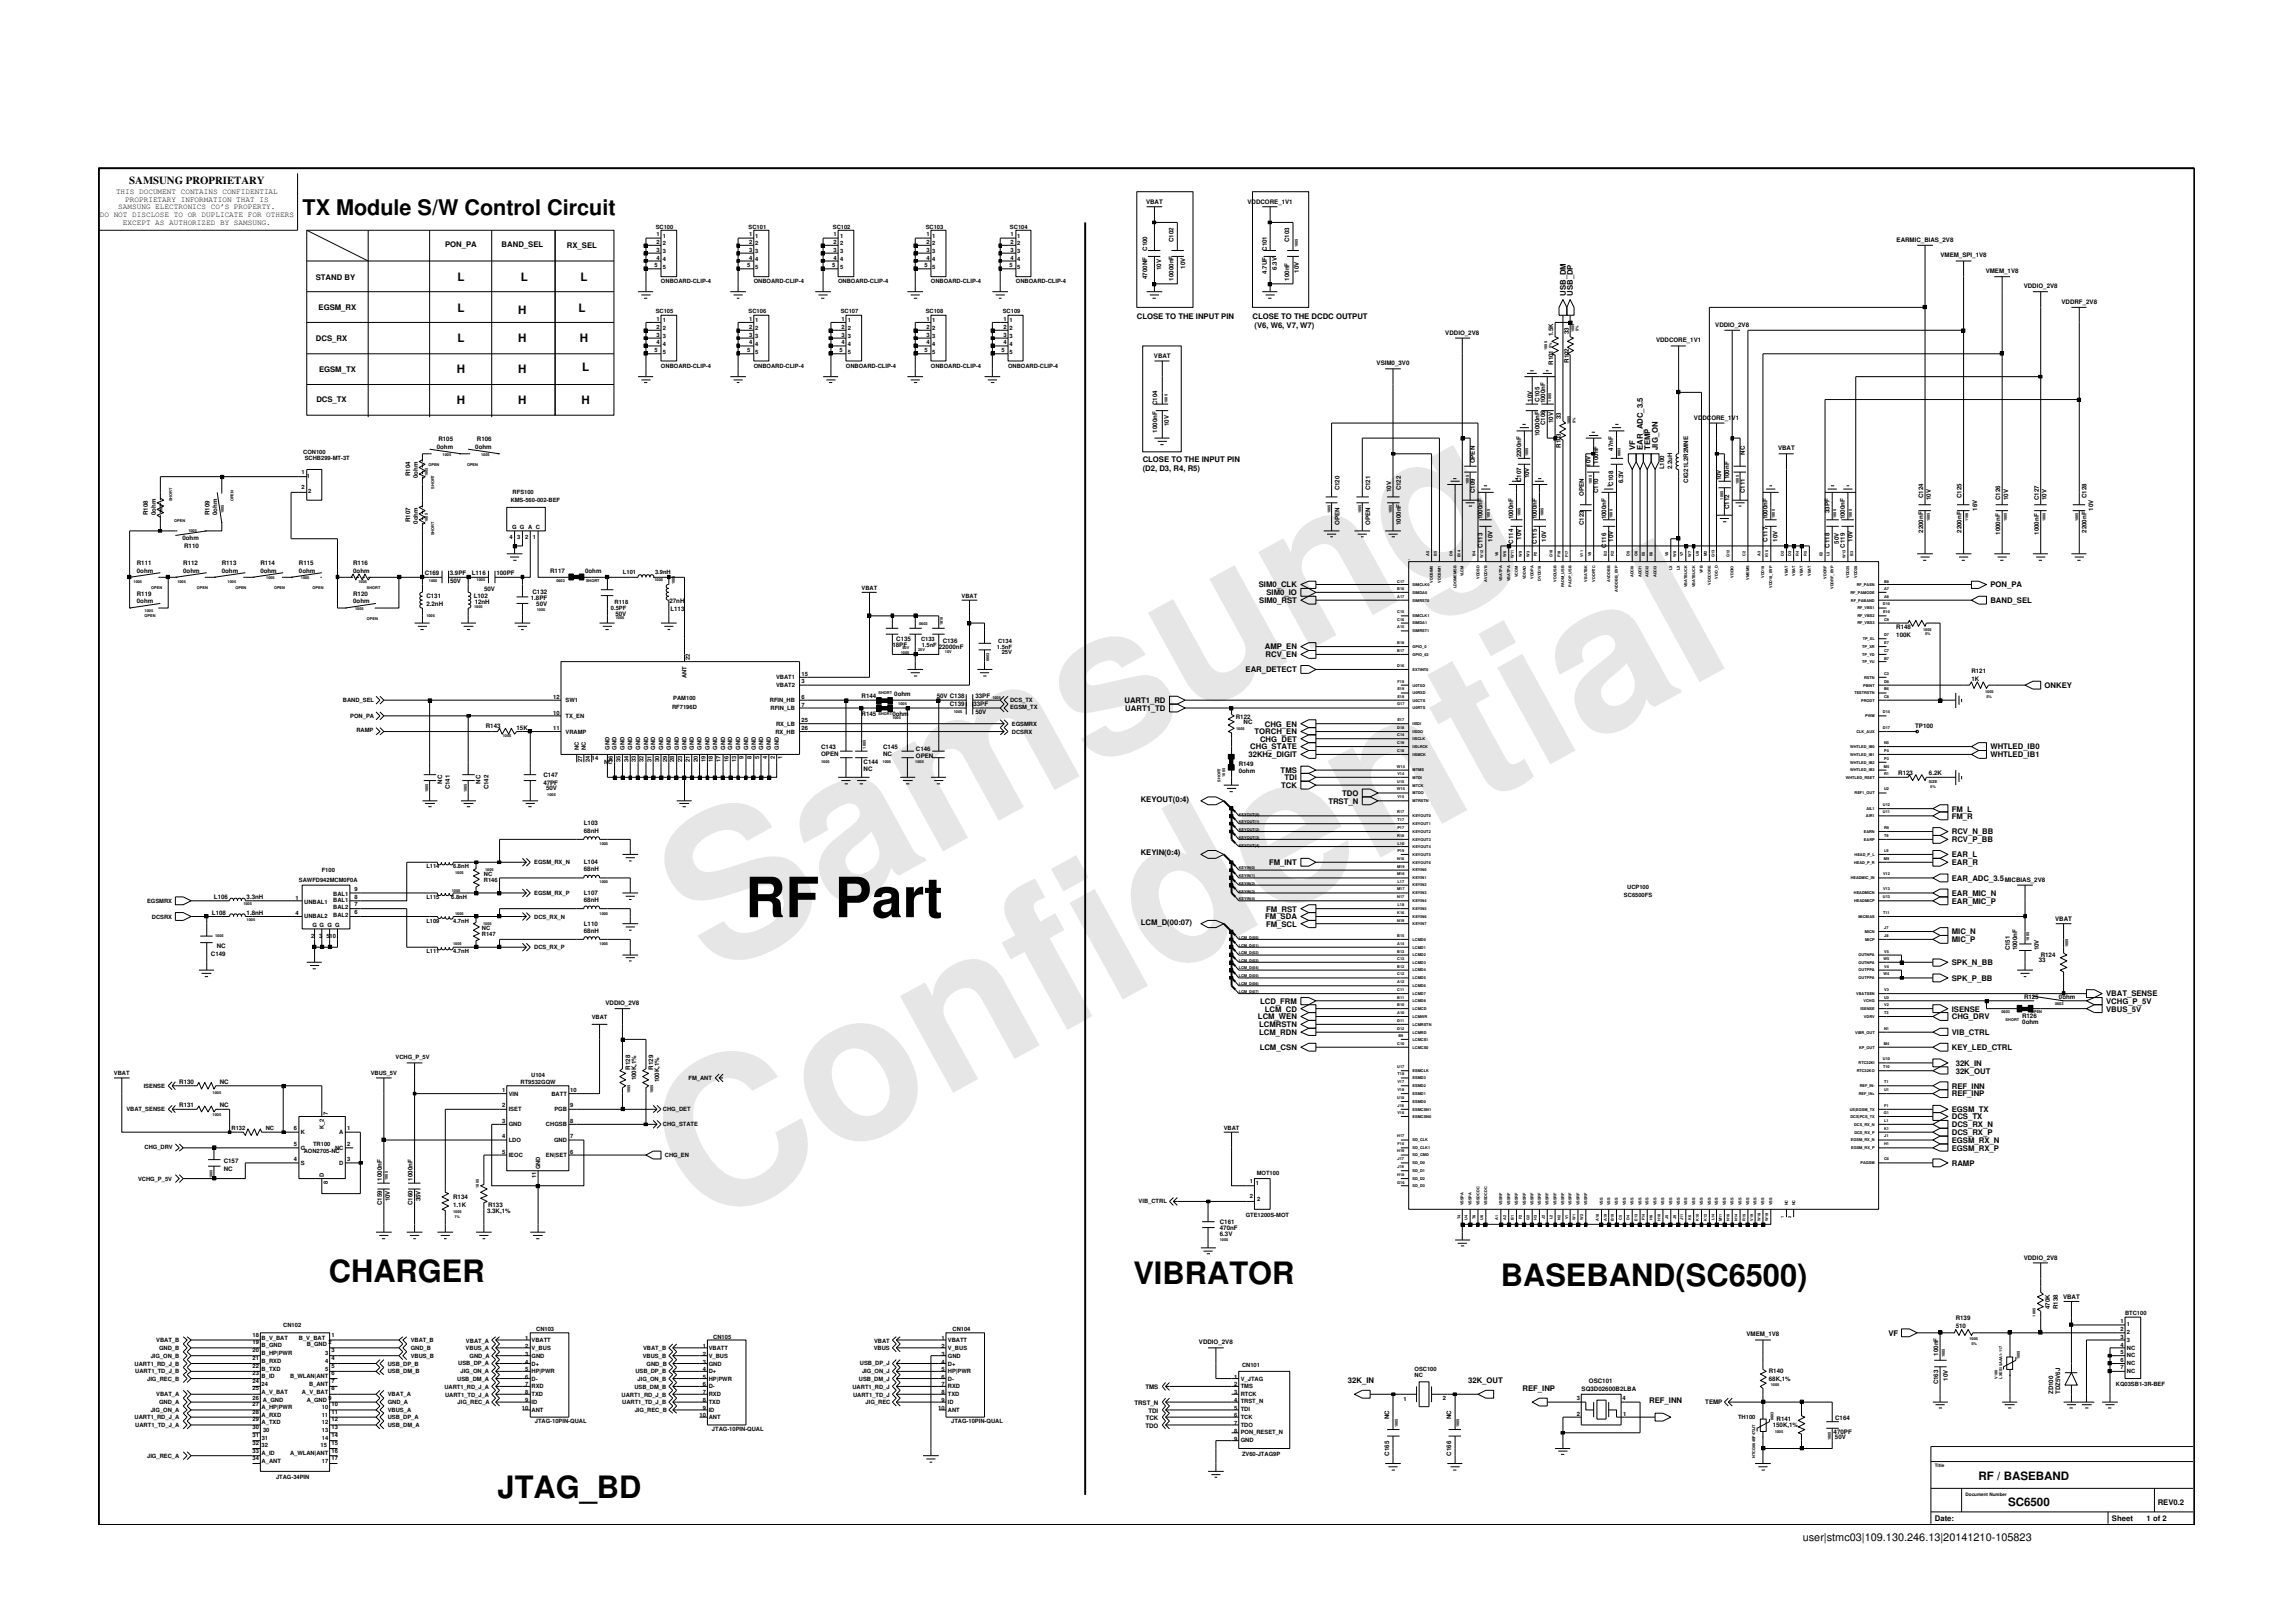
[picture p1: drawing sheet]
<svg xmlns="http://www.w3.org/2000/svg" width="297mm" height="210mm" viewBox="0 0 297 210" stroke-linecap="round" stroke-linejoin="round" font-family="sans-serif">
<defs><g id="words">
<g font-size="26.5" fill="#e6e6e6">
<text x="92.4" y="126.7" transform="rotate(-29 92.4 126.7)">Samsung</text>
<text x="91.1" y="159.4" transform="rotate(-29 91.1 159.4)">Confidential</text>
</g>
<text font-size="7.2" x="96.5" y="118.8">RF Part</text>
<g font-size="4">
<text x="42.6" y="166.1">CHARGER</text>
<text x="146.8" y="166.3">VIBRATOR</text>
<text x="194.4" y="166.7">BASEBAND(SC6500)</text>
<text x="64.5" y="194.1">JTAG_BD</text>
</g>
<text font-size="2.8" x="39.2" y="27.8">TX Module S/W Control Circuit</text>
<g font-size="1.5">
<text x="59.3" y="40.4">L</text>
<text x="59.3" y="36.4">L</text>
<text x="67.1" y="40.6">H</text>
<text x="67.5" y="36.4">L</text>
<text x="74.9" y="40.5">L</text>
<text x="75.2" y="36.4">L</text>
<text x="59.3" y="44.3">L</text>
<text x="67.1" y="44.3">H</text>
<text x="75.1" y="44.3">H</text>
<text x="59.2" y="48.3">H</text>
<text x="59.2" y="52.3">H</text>
<text x="67.1" y="52.3">H</text>
<text x="67.1" y="48.3">H</text>
<text x="75.3" y="52.3">H</text>
<text x="75.4" y="48.1">L</text>
<text x="256.3" y="191.7">RF / BASEBAND</text>
<text x="260.1" y="195.1">SC6500</text>
</g>
<g font-size="1.4">
<text x="16.7" y="23.9">SAMSUNG PROPRIETARY</text>
<text x="233.5" y="199.7">user|stmc03|109.130.246.13|20141210-105823</text>
</g>
<g font-size="1">
<text x="12.9" y="28.1">DO NOT DISCLOSE TO OR DUPLICATE FOR OTHERS</text>
<text x="15" y="25.1">THIS DOCUMENT CONTAINS CONFIDENTIAL</text>
<text x="15.3" y="27.1">SAMSUNG ELECTRONICS CO’S PROPERTY.</text>
<text x="15.9" y="29.1">EXCEPT AS AUTHORIZED BY SAMSUNG.</text>
<text x="16.2" y="26.1">PROPRIETARY INFORMATION THAT IS</text>
<text x="57.7" y="32">PON_PA</text>
<text x="65" y="32">BAND_SEL</text>
<text x="73.4" y="32.1">RX_SEL</text>
<text x="40.9" y="36.2">STAND BY</text>
<text x="41.3" y="40.2">EGSM_RX</text>
<text x="147.3" y="41.3">CLOSE TO THE INPUT PIN</text>
<text x="162.2" y="41.3">CLOSE TO THE DCDC OUTPUT</text>
<text x="202.8" y="38.3" transform="rotate(-90 202.8 38.3)">USB_DM</text>
<text x="203.8" y="38.3" transform="rotate(-90 203.8 38.3)">USB_DP</text>
<text x="40.9" y="44.2">DCS_RX</text>
<text x="162.5" y="42.5">(V6, W6, V7, W7)</text>
<text x="41" y="52.1">DCS_TX</text>
<text x="41.3" y="48.2">EGSM_TX</text>
<text x="148" y="59.8">CLOSE TO THE INPUT PIN</text>
<text x="211.8" y="58.3" transform="rotate(-90 211.8 58.3)">VF</text>
<text x="212.8" y="58.3" transform="rotate(-90 212.8 58.3)">EAR_ADC_3.5</text>
<text x="213.8" y="58.3" transform="rotate(-90 213.8 58.3)">TEMP</text>
<text x="214.8" y="58.3" transform="rotate(-90 214.8 58.3)">JIG_ON</text>
<text x="148" y="61">(D2, D3, R4, R5)</text>
<text x="163.1" y="76.1">SIM0_CLK</text>
<text x="164.1" y="77.1">SIM0_IO</text>
<text x="257.8" y="76.1">PON_PA</text>
<text x="163.1" y="78.1">SIM0_RST</text>
<text x="257.8" y="78.1">BAND_SEL</text>
<text x="161.3" y="87.1">EAR_DETECT</text>
<text x="163.8" y="84.1">AMP_EN</text>
<text x="164" y="85.1">RCV_EN</text>
<text x="264.9" y="89.1">ONKEY</text>
<text x="145.7" y="91.1">UART1_RD</text>
<text x="145.8" y="92.1">UART1_TD</text>
<text x="162.5" y="95.1">TORCH_EN</text>
<text x="163.8" y="94.1">CHG_EN</text>
<text x="161.7" y="98.1">32KHz_DIGIT</text>
<text x="162" y="97.1">CHG_STATE</text>
<text x="163.2" y="96.1">CHG_DET</text>
<text x="165.9" y="100.1">TMS</text>
<text x="166.4" y="101.1">TDI</text>
<text x="257.8" y="97.1">WHTLED_IB0</text>
<text x="257.8" y="98.1">WHTLED_IB1</text>
<text x="147.8" y="103.9">KEYOUT(0:4)</text>
<text x="166" y="102.1">TCK</text>
<text x="172.1" y="104.1">TRST_N</text>
<text x="173.9" y="103.1">TDO</text>
<text x="252.8" y="106.1">FM_R</text>
<text x="252.8" y="105.1">FM_L</text>
<text x="147.8" y="110.8">KEYIN(0:4)</text>
<text x="164.4" y="112.1">FM_INT</text>
<text x="252.8" y="108.1">RCV_N_BB</text>
<text x="252.8" y="109.1">RCV_P_BB</text>
<text x="252.8" y="111.1">EAR_L</text>
<text x="252.8" y="112.1">EAR_R</text>
<text x="147.8" y="119.9">LCM_D(00:07)</text>
<text x="163.9" y="119.1">FM_SDA</text>
<text x="164" y="118.1">FM_RST</text>
<text x="252.8" y="117.1">EAR_MIC_P</text>
<text x="252.8" y="114.1">EAR_ADC_3.5</text>
<text x="252.8" y="116.1">EAR_MIC_N</text>
<text x="164" y="120">FM_SCL</text>
<text x="252.8" y="125">SPK_N_BB</text>
<text x="252.8" y="121">MIC_N</text>
<text x="252.8" y="122.1">MIC_P</text>
<text x="163.2" y="130">LCD_FRM</text>
<text x="163.8" y="131">LCM_CD</text>
<text x="252.8" y="131">ISENSE</text>
<text x="252.8" y="127.1">SPK_P_BB</text>
<text x="272.8" y="131">VBUS_5V</text>
<text x="272.8" y="130">VCHG_P_5V</text>
<text x="272.8" y="129.1">VBAT_SENSE</text>
<text x="163" y="132.1">LCM_WEN</text>
<text x="163.1" y="134.1">LCM_RDN</text>
<text x="163.1" y="133.1">LCMRSTN</text>
<text x="163.2" y="136">LCM_CSN</text>
<text x="252.8" y="132.1">CHG_DRV</text>
<text x="252.8" y="136">KEY_LED_CTRL</text>
<text x="252.8" y="134.1">VIB_CTRL</text>
<text x="252.8" y="141">REF_INN</text>
<text x="252.8" y="142">REF_INP</text>
<text x="253.4" y="139.1">32K_OUT</text>
<text x="253.4" y="138.1">32K_IN</text>
<text x="252.8" y="149.1">EGSM_RX_P</text>
<text x="252.8" y="148.1">EGSM_RX_N</text>
<text x="252.8" y="147">DCS_RX_P</text>
<text x="252.8" y="146">DCS_RX_N</text>
<text x="252.8" y="144.1">EGSM_TX</text>
<text x="252.8" y="145">DCS_TX</text>
<text x="252.8" y="151">RAMP</text>
<text x="244.6" y="173">VF</text>
<text x="174.6" y="179.2">32K_IN</text>
<text x="190.2" y="179.2">32K_OUT</text>
<text x="197.2" y="180.2">REF_INP</text>
<text x="213.6" y="181.8">REF_INN</text>
<text x="250.6" y="197">Date:</text>
<text x="273.6" y="197">Sheet</text>
<text x="278.1" y="197">1 of 2</text>
<text x="279.5" y="195">REV0.2</text>
</g>
<g font-size=".8">
<text x="148.5" y="26.4">VBAT</text>
<text x="161.6" y="26.4">VDDCORE_1V1</text>
<text x="148.6" y="32.5" transform="rotate(-90 148.6 32.5)">C100</text>
<text x="150.4" y="35" transform="rotate(-90 150.4 35)">10V</text>
<text x="152" y="31.4" transform="rotate(-90 152 31.4)">C102</text>
<text x="153.5" y="34.8" transform="rotate(-90 153.5 34.8)">10V</text>
<text x="164.1" y="35.5" transform="rotate(-90 164.1 35.5)">4.7UF</text>
<text x="164.1" y="32.5" transform="rotate(-90 164.1 32.5)">C101</text>
<text x="165.4" y="34.9" transform="rotate(-90 165.4 34.9)">6.3V</text>
<text x="167" y="31.4" transform="rotate(-90 167 31.4)">C103</text>
<text x="168.3" y="35.3" transform="rotate(-90 168.3 35.3)">10V</text>
<text x="245.7" y="31.4">EARMIC_BIAS_2V8</text>
<text x="251.4" y="33.3">VMEM_SPI_1V8</text>
<text x="257.2" y="35.4">VMEM_1V8</text>
<text x="148.6" y="36.1" transform="rotate(-90 148.6 36.1)">4700NF</text>
<text x="152" y="36.4" transform="rotate(-90 152 36.4)">10000nF</text>
<text x="167" y="36.4" transform="rotate(-90 167 36.4)">100nF</text>
<text x="262.2" y="37.3">VDDIO_2V8</text>
<text x="267" y="39.4">VDDRF_2V8</text>
<text x="149.5" y="46.4">VBAT</text>
<text x="178.3" y="47.3">VSIM0_3V0</text>
<text x="187.2" y="43.3">VDDIO_2V8</text>
<text x="201.2" y="47.3" transform="rotate(-90 201.2 47.3)">R101</text>
<text x="201.2" y="43.5" transform="rotate(-90 201.2 43.5)">1.5K</text>
<text x="203.2" y="47" transform="rotate(-90 203.2 47)">R102</text>
<text x="203.2" y="43.3" transform="rotate(-90 203.2 43.3)">33</text>
<text x="214.5" y="44.4">VDDCORE_1V1</text>
<text x="222.2" y="42.3">VDDIO_2V8</text>
<text x="149.9" y="52.5" transform="rotate(-90 149.9 52.5)">C104</text>
<text x="198.5" y="52" transform="rotate(-90 198.5 52)">10V</text>
<text x="199.4" y="52" transform="rotate(-90 199.4 52)">C105</text>
<text x="200.2" y="52.3" transform="rotate(-90 200.2 52.3)">1000nF</text>
<text x="56.6" y="58.2">0ohm</text>
<text x="56.8" y="57.2">R105</text>
<text x="61.6" y="58.2">0ohm</text>
<text x="61.8" y="57.2">R106</text>
<text x="149.9" y="56" transform="rotate(-90 149.9 56)">1000nF</text>
<text x="151.4" y="55.2" transform="rotate(-90 151.4 55.2)">10V</text>
<text x="197.1" y="59.3" transform="rotate(-90 197.1 59.3)">2200nF</text>
<text x="199.4" y="56.5" transform="rotate(-90 199.4 56.5)">10000nF</text>
<text x="200.2" y="55.1" transform="rotate(-90 200.2 55.1)">C106</text>
<text x="201.2" y="54.8" transform="rotate(-90 201.2 54.8)">10V</text>
<text x="202.2" y="58" transform="rotate(-90 202.2 58)">R103</text>
<text x="202.2" y="54.3" transform="rotate(-90 202.2 54.3)">33</text>
<text x="209" y="58.4" transform="rotate(-90 209 58.4)">47nF</text>
<text x="219.4" y="54.3">VDDCORE_1V1</text>
<text x="226" y="58.9" transform="rotate(-90 226 58.9)">NC</text>
<text x="230.3" y="58.3">VBAT</text>
<text x="53.1" y="61.7" transform="rotate(-90 53.1 61.7)">R104</text>
<text x="54.1" y="61.9" transform="rotate(-90 54.1 61.9)">0ohm</text>
<text x="173.5" y="63.5" transform="rotate(-90 173.5 63.5)">C120</text>
<text x="177.5" y="63.5" transform="rotate(-90 177.5 63.5)">C121</text>
<text x="180.2" y="63.8" transform="rotate(-90 180.2 63.8)">10V</text>
<text x="181.5" y="63.5" transform="rotate(-90 181.5 63.5)">C122</text>
<text x="191" y="63.9" transform="rotate(-90 191 63.9)">C109</text>
<text x="191" y="60" transform="rotate(-90 191 60)">OPEN</text>
<text x="197.1" y="62.5" transform="rotate(-90 197.1 62.5)">C107</text>
<text x="198.1" y="62" transform="rotate(-90 198.1 62)">10V</text>
<text x="205.2" y="64.3" transform="rotate(-90 205.2 64.3)">OPEN</text>
<text x="206" y="60.5" transform="rotate(-90 206 60.5)">10V</text>
<text x="207" y="63.9" transform="rotate(-90 207 63.9)">C110</text>
<text x="207" y="60.1" transform="rotate(-90 207 60.1)">100nF</text>
<text x="209" y="62.9" transform="rotate(-90 209 62.9)">C108</text>
<text x="210.3" y="62.6" transform="rotate(-90 210.3 62.6)">6.3V</text>
<text x="215.6" y="60.8" transform="rotate(-90 215.6 60.8)">L100</text>
<text x="216.6" y="60.8" transform="rotate(-90 216.6 60.8)">2.2uH</text>
<text x="218.7" y="62.5" transform="rotate(-90 218.7 62.5)">CIG21L2R2MNE</text>
<text x="223" y="62.2" transform="rotate(-90 223 62.2)">10V</text>
<text x="224" y="65.9" transform="rotate(-90 224 65.9)">C112</text>
<text x="224" y="62.1" transform="rotate(-90 224 62.1)">100nF</text>
<text x="226" y="63.9" transform="rotate(-90 226 63.9)">C111</text>
<text x="249.1" y="64.5" transform="rotate(-90 249.1 64.5)">C124</text>
<text x="250.1" y="64.8" transform="rotate(-90 250.1 64.8)">10V</text>
<text x="254.1" y="64.5" transform="rotate(-90 254.1 64.5)">C125</text>
<text x="259.1" y="64.8" transform="rotate(-90 259.1 64.8)">C126</text>
<text x="260.1" y="64.8" transform="rotate(-90 260.1 64.8)">10V</text>
<text x="264.1" y="64.8" transform="rotate(-90 264.1 64.8)">C127</text>
<text x="265.1" y="64.8" transform="rotate(-90 265.1 64.8)">10V</text>
<text x="270.3" y="64.5" transform="rotate(-90 270.3 64.5)">C128</text>
<text x="19.2" y="66.7" transform="rotate(-90 19.2 66.7)">R108</text>
<text x="20.2" y="66.7" transform="rotate(-90 20.2 66.7)">0ohm</text>
<text x="23.6" y="70">0ohm</text>
<text x="23.9" y="71">R110</text>
<text x="27.1" y="66.7" transform="rotate(-90 27.1 66.7)">R109</text>
<text x="28.1" y="66.7" transform="rotate(-90 28.1 66.7)">0ohm</text>
<text x="53.1" y="67.6" transform="rotate(-90 53.1 67.6)">R107</text>
<text x="54.1" y="67.9" transform="rotate(-90 54.1 67.9)">0ohm</text>
<text x="173.5" y="68" transform="rotate(-90 173.5 68)">OPEN</text>
<text x="177.5" y="68" transform="rotate(-90 177.5 68)">OPEN</text>
<text x="181.5" y="68" transform="rotate(-90 181.5 68)">1000nF</text>
<text x="192.1" y="70.9" transform="rotate(-90 192.1 70.9)">C113</text>
<text x="192.1" y="67.3" transform="rotate(-90 192.1 67.3)">1000nF</text>
<text x="193.3" y="70.2" transform="rotate(-90 193.3 70.2)">10V</text>
<text x="196" y="70.4" transform="rotate(-90 196 70.4)">C114</text>
<text x="196" y="67.3" transform="rotate(-90 196 67.3)">1000nF</text>
<text x="197.1" y="69.9" transform="rotate(-90 197.1 69.9)">10V</text>
<text x="199.1" y="70.4" transform="rotate(-90 199.1 70.4)">C115</text>
<text x="199.1" y="67.3" transform="rotate(-90 199.1 67.3)">1000nF</text>
<text x="200.3" y="70.2" transform="rotate(-90 200.3 70.2)">10V</text>
<text x="205.2" y="68" transform="rotate(-90 205.2 68)">C123</text>
<text x="208.1" y="70.9" transform="rotate(-90 208.1 70.9)">C116</text>
<text x="208.1" y="67.3" transform="rotate(-90 208.1 67.3)">1000nF</text>
<text x="209" y="70.2" transform="rotate(-90 209 70.2)">10V</text>
<text x="229" y="70.2" transform="rotate(-90 229 70.2)">C117</text>
<text x="229" y="67.3" transform="rotate(-90 229 67.3)">1000nF</text>
<text x="230.2" y="70.2" transform="rotate(-90 230.2 70.2)">10V</text>
<text x="237" y="70.9" transform="rotate(-90 237 70.9)">C118</text>
<text x="237" y="66.5" transform="rotate(-90 237 66.5)">33PF</text>
<text x="238.2" y="70.5" transform="rotate(-90 238.2 70.5)">50V</text>
<text x="239" y="70.9" transform="rotate(-90 239 70.9)">C119</text>
<text x="239" y="67.3" transform="rotate(-90 239 67.3)">1000nF</text>
<text x="240" y="70.2" transform="rotate(-90 240 70.2)">10V</text>
<text x="249.1" y="69" transform="rotate(-90 249.1 69)">2200nF</text>
<text x="254.1" y="69" transform="rotate(-90 254.1 69)">2200nF</text>
<text x="256.1" y="66.2" transform="rotate(-90 256.1 66.2)">16V</text>
<text x="259.1" y="69.3" transform="rotate(-90 259.1 69.3)">1000nF</text>
<text x="264.1" y="69.3" transform="rotate(-90 264.1 69.3)">1000nF</text>
<text x="270.3" y="69" transform="rotate(-90 270.3 69)">2200nF</text>
<text x="271.1" y="66.2" transform="rotate(-90 271.1 66.2)">10V</text>
<text x="17.7" y="77.2">R119</text>
<text x="17.7" y="73.2">R111</text>
<text x="17.7" y="74.2">0ohm</text>
<text x="23.7" y="73.2">R112</text>
<text x="23.7" y="74.2">0ohm</text>
<text x="28.7" y="74.2">0ohm</text>
<text x="28.7" y="73.2">R113</text>
<text x="33.7" y="74.2">0ohm</text>
<text x="33.7" y="73.2">R114</text>
<text x="38.7" y="74.2">0ohm</text>
<text x="38.7" y="73.2">R115</text>
<text x="45.7" y="73.2">R116</text>
<text x="45.7" y="74.2">0ohm</text>
<text x="45.7" y="77.2">R120</text>
<text x="55" y="74.5">C169</text>
<text x="55.2" y="77.5">C131</text>
<text x="58.3" y="74.5">3.9PF</text>
<text x="58.3" y="75.6">50V</text>
<text x="61.1" y="74.5">L116</text>
<text x="61.4" y="77.5">L102</text>
<text x="62.7" y="76.6">50V</text>
<text x="64.3" y="74.5">100PF</text>
<text x="68.8" y="77.8">1.8PF</text>
<text x="69" y="77">C132</text>
<text x="71.3" y="74.3">R117</text>
<text x="75.8" y="74.3">0ohm</text>
<text x="17.7" y="78.2">0ohm</text>
<text x="45.7" y="78.2">0ohm</text>
<text x="55.2" y="78.5">2.2nH</text>
<text x="61.5" y="78.3">12nH</text>
<text x="69.5" y="78.5">50V</text>
<text x="79.7" y="79.8">50V</text>
<text x="86.7" y="78.1">27nH</text>
<text x="86.9" y="79.1">L113</text>
<text x="115.6" y="83.8">18PF</text>
<text x="116.1" y="83">C135</text>
<text x="122.1" y="83.3">C136</text>
<text x="245.6" y="82.5">100K</text>
<text x="245.6" y="81.5">R148</text>
<text x="121.6" y="84">22000nF</text>
<text x="255.4" y="88.2">1K</text>
<text x="255.4" y="87.2">R121</text>
<text x="62.9" y="94.3">R143</text>
<text x="66.9" y="94.5">15K</text>
<text x="111.6" y="90.5">R144</text>
<text x="111.6" y="92.7">R145</text>
<text x="115.6" y="92.7">0ohm</text>
<text x="115.9" y="90.2">0ohm</text>
<text x="121.4" y="90.5">50V C138</text>
<text x="123" y="91.5">C139</text>
<text x="126.1" y="91.5">33PF</text>
<text x="126.4" y="90.5">33PF</text>
<text x="126.4" y="92.5">50V</text>
<text x="160.1" y="93.1">R122</text>
<text x="161.1" y="93.8">NC</text>
<text x="248.1" y="94.3">TP100</text>
<text x="57.3" y="101.5" transform="rotate(-90 57.3 101.5)">NC</text>
<text x="62.3" y="101.5" transform="rotate(-90 62.3 101.5)">NC</text>
<text x="70.4" y="101.7">47PF</text>
<text x="70.4" y="100.7">C147</text>
<text x="106.4" y="98">OPEN</text>
<text x="106.4" y="97.1">C143</text>
<text x="111.9" y="99">C144</text>
<text x="111.9" y="99.9">NC</text>
<text x="114.4" y="97.1">C145</text>
<text x="114.4" y="98">NC</text>
<text x="118.6" y="98.2">OPEN</text>
<text x="118.6" y="97.3">C146</text>
<text x="160.5" y="99.3">R149</text>
<text x="160.5" y="100.2">0ohm</text>
<text x="245.9" y="100.4">R123</text>
<text x="249.9" y="100.4">6.2K</text>
<text x="58.3" y="102.3" transform="rotate(-90 58.3 102.3)">C141</text>
<text x="63.3" y="102.3" transform="rotate(-90 63.3 102.3)">C142</text>
<text x="70.7" y="102.3">50V</text>
<text x="75.6" y="107.9">68nH</text>
<text x="75.6" y="106.9">L103</text>
<text x="75.6" y="111.9">L104</text>
<text x="75.6" y="112.9">68nH</text>
<text x="27.5" y="118.5">L108</text>
<text x="27.7" y="116.4">L106</text>
<text x="31.9" y="116.4">3.3nH</text>
<text x="31.9" y="118.5">1.8nH</text>
<text x="75.6" y="119.9">L110</text>
<text x="75.6" y="115.9">L107</text>
<text x="75.6" y="116.9">68nH</text>
<text x="259.7" y="114.3">MICBIAS_2V8</text>
<text x="266.2" y="119.3">VBAT</text>
<text x="27.3" y="123.8">C149</text>
<text x="28.1" y="122.8">NC</text>
<text x="75.6" y="120.9">68nH</text>
<text x="260.4" y="123.1" transform="rotate(-90 260.4 123.1)">C151</text>
<text x="261.3" y="123.1" transform="rotate(-90 261.3 123.1)">1000nF</text>
<text x="264.1" y="123.1" transform="rotate(-90 264.1 123.1)">10V</text>
<text x="264.1" y="124.7">33</text>
<text x="264.4" y="124">R124</text>
<text x="78.4" y="130.2">VDDIO_2V8</text>
<text x="261.9" y="131.9">R126</text>
<text x="262.2" y="129.4">R125</text>
<text x="266.7" y="129.4">0ohm</text>
<text x="262" y="132.7">0ohm</text>
<text x="23.2" y="140.4">R130</text>
<text x="23.2" y="143.5">R131</text>
<text x="28.5" y="140.4">NC</text>
<text x="28.5" y="143.5">NC</text>
<text x="81.6" y="138.6" transform="rotate(-90 81.6 138.6)">R128</text>
<text x="82.4" y="140" transform="rotate(-90 82.4 140)">100K,1%</text>
<text x="84.6" y="138.6" transform="rotate(-90 84.6 138.6)">R129</text>
<text x="85.4" y="140.2" transform="rotate(-90 85.4 140.2)">100K,1%</text>
<text x="29" y="150.7">C157</text>
<text x="29" y="151.7">NC</text>
<text x="49.5" y="152.9" transform="rotate(-90 49.5 152.9)">1000nF</text>
<text x="50.5" y="155.6" transform="rotate(-90 50.5 155.6)">10V</text>
<text x="53.5" y="152.9" transform="rotate(-90 53.5 152.9)">1000nF</text>
<text x="54.5" y="155.6" transform="rotate(-90 54.5 155.6)">35V</text>
<text x="58.7" y="155.4">R134</text>
<text x="49.5" y="156.2" transform="rotate(-90 49.5 156.2)">C159</text>
<text x="53.5" y="156.2" transform="rotate(-90 53.5 156.2)">C160</text>
<text x="58.7" y="156.4">1.1K</text>
<text x="63.1" y="157.2">3.3K,1%</text>
<text x="63.2" y="156.4">R133</text>
<text x="158" y="158.6">C161</text>
<text x="158" y="159.4">470nF</text>
<text x="158" y="160.1">6.3V</text>
<text x="262.2" y="163.2">VDDIO_2V8</text>
<text x="226.2" y="173">VMEM_1V8</text>
<text x="253.4" y="172.1">510</text>
<text x="253.4" y="171.1">R139</text>
<text x="265.5" y="169.6" transform="rotate(-90 265.5 169.6)">470K</text>
<text x="266.6" y="169.6" transform="rotate(-90 266.6 169.6)">R138</text>
<text x="267.2" y="168.2">VBAT</text>
<text x="148.4" y="180">TMS</text>
<text x="155.3" y="174.1">VDDIO_2V8</text>
<text x="205.8" y="179.1">OSC101</text>
<text x="229.1" y="178.8">68K,1%</text>
<text x="229.1" y="177.9">R140</text>
<text x="251.1" y="179.4" transform="rotate(-90 251.1 179.4)">C163</text>
<text x="251.1" y="175.6" transform="rotate(-90 251.1 175.6)">100nF</text>
<text x="252.3" y="178.8" transform="rotate(-90 252.3 178.8)">10V</text>
<text x="147" y="182">TRST_N</text>
<text x="148.4" y="184.9">TDO</text>
<text x="148.4" y="183.9">TCK</text>
<text x="148.8" y="183">TDI</text>
<text x="179.9" y="183.8" transform="rotate(-90 179.9 183.8)">NC</text>
<text x="188" y="183.8" transform="rotate(-90 188 183.8)">NC</text>
<text x="204.9" y="180.2">SQ3D02600B2LBA</text>
<text x="220.9" y="181.9">TEMP</text>
<text x="229.6" y="184.9">150K,1%</text>
<text x="230.2" y="184.1">R141</text>
<text x="237.5" y="185.7">470PF</text>
<text x="237.7" y="183.9">C164</text>
<text x="266" y="180.6" transform="rotate(-90 266 180.6)">ZD100</text>
<text x="266.9" y="180.6" transform="rotate(-90 266.9 180.6)">TDZ5V6J</text>
<text x="179.9" y="188.6" transform="rotate(-90 179.9 188.6)">C165</text>
<text x="188" y="188.6" transform="rotate(-90 188 188.6)">C166</text>
<text x="237.7" y="186.5">50V</text>
</g>
<g font-size=".7">
<text x="84.9" y="29.7">SC100</text>
<text x="97" y="29.7">SC101</text>
<text x="107.9" y="29.7">SC102</text>
<text x="119.9" y="29.7">SC103</text>
<text x="130.8" y="29.7">SC104</text>
<text x="84.8" y="34.6">5</text>
<text x="85" y="30.6">1</text>
<text x="85" y="31.6">2</text>
<text x="85" y="32.6">3</text>
<text x="85" y="33.6">4</text>
<text x="85.9" y="34.8">5</text>
<text x="85.9" y="30.8">1</text>
<text x="85.9" y="31.8">2</text>
<text x="85.9" y="32.8">3</text>
<text x="85.9" y="33.8">4</text>
<text x="96.8" y="34.6">5</text>
<text x="97.1" y="30.6">1</text>
<text x="97.1" y="31.6">2</text>
<text x="97.1" y="32.6">3</text>
<text x="97.1" y="33.6">4</text>
<text x="97.8" y="30.8">1</text>
<text x="97.8" y="31.8">2</text>
<text x="97.8" y="32.8">3</text>
<text x="97.8" y="33.8">4</text>
<text x="97.8" y="34.8">5</text>
<text x="107.8" y="34.6">5</text>
<text x="108" y="30.6">1</text>
<text x="108" y="31.6">2</text>
<text x="108" y="32.6">3</text>
<text x="108" y="33.6">4</text>
<text x="108.8" y="30.8">1</text>
<text x="108.8" y="31.8">2</text>
<text x="108.8" y="32.8">3</text>
<text x="108.8" y="33.8">4</text>
<text x="108.8" y="34.8">5</text>
<text x="119.8" y="34.6">5</text>
<text x="120" y="30.6">1</text>
<text x="120" y="31.6">2</text>
<text x="120" y="32.6">3</text>
<text x="120" y="33.6">4</text>
<text x="120.8" y="30.8">1</text>
<text x="120.8" y="31.8">2</text>
<text x="120.8" y="32.8">3</text>
<text x="120.8" y="33.8">4</text>
<text x="120.8" y="34.8">5</text>
<text x="130.8" y="34.6">5</text>
<text x="130.9" y="32.6">3</text>
<text x="130.9" y="33.6">4</text>
<text x="130.9" y="30.6">1</text>
<text x="130.9" y="31.6">2</text>
<text x="131.8" y="33.8">4</text>
<text x="131.8" y="34.8">5</text>
<text x="131.8" y="30.8">1</text>
<text x="131.8" y="31.8">2</text>
<text x="131.8" y="32.8">3</text>
<text x="84.9" y="40.6">SC105</text>
<text x="85" y="41.6">1</text>
<text x="85.6" y="36.7">ONBOARD-CLIP-4</text>
<text x="85.9" y="41.8">1</text>
<text x="97" y="40.6">SC106</text>
<text x="97.1" y="41.6">1</text>
<text x="97.6" y="36.7">ONBOARD-CLIP-4</text>
<text x="97.8" y="41.8">1</text>
<text x="108.6" y="36.7">ONBOARD-CLIP-4</text>
<text x="108.9" y="40.6">SC107</text>
<text x="109" y="41.6">1</text>
<text x="109.8" y="41.8">1</text>
<text x="119.9" y="40.6">SC108</text>
<text x="120" y="41.6">1</text>
<text x="120.6" y="36.7">ONBOARD-CLIP-4</text>
<text x="120.8" y="41.8">1</text>
<text x="129.9" y="40.6">SC109</text>
<text x="130" y="41.6">1</text>
<text x="130.8" y="41.8">1</text>
<text x="131.6" y="36.7">ONBOARD-CLIP-4</text>
<text x="84.8" y="45.6">5</text>
<text x="85" y="42.6">2</text>
<text x="85" y="43.6">3</text>
<text x="85" y="44.6">4</text>
<text x="85.6" y="47.7">ONBOARD-CLIP-4</text>
<text x="85.9" y="42.8">2</text>
<text x="85.9" y="43.8">3</text>
<text x="85.9" y="44.8">4</text>
<text x="85.9" y="45.8">5</text>
<text x="96.8" y="45.6">5</text>
<text x="97.1" y="42.6">2</text>
<text x="97.1" y="43.6">3</text>
<text x="97.1" y="44.6">4</text>
<text x="97.6" y="47.7">ONBOARD-CLIP-4</text>
<text x="97.8" y="42.8">2</text>
<text x="97.8" y="43.8">3</text>
<text x="97.8" y="44.8">4</text>
<text x="97.8" y="45.8">5</text>
<text x="108.7" y="45.6">5</text>
<text x="109" y="42.6">2</text>
<text x="109" y="43.6">3</text>
<text x="109" y="44.6">4</text>
<text x="109.6" y="47.7">ONBOARD-CLIP-4</text>
<text x="109.8" y="42.8">2</text>
<text x="109.8" y="43.8">3</text>
<text x="109.8" y="44.8">4</text>
<text x="109.8" y="45.8">5</text>
<text x="119.8" y="45.6">5</text>
<text x="120" y="42.6">2</text>
<text x="120" y="43.6">3</text>
<text x="120" y="44.6">4</text>
<text x="120.6" y="47.7">ONBOARD-CLIP-4</text>
<text x="120.8" y="42.8">2</text>
<text x="120.8" y="43.8">3</text>
<text x="120.8" y="44.8">4</text>
<text x="120.8" y="45.8">5</text>
<text x="129.7" y="45.6">5</text>
<text x="130" y="42.6">2</text>
<text x="130" y="43.6">3</text>
<text x="130" y="44.6">4</text>
<text x="130.6" y="47.7">ONBOARD-CLIP-4</text>
<text x="130.8" y="42.8">2</text>
<text x="130.8" y="43.8">3</text>
<text x="130.8" y="44.8">4</text>
<text x="130.8" y="45.8">5</text>
<text x="39.3" y="58.8">CON100</text>
<text x="39.5" y="59.6">SCHB299-MT-3T</text>
<text x="39.1" y="61.3">1</text>
<text x="39.1" y="63.3">2</text>
<text x="39.7" y="61.9">1</text>
<text x="39.9" y="63.9">2</text>
<text x="66.2" y="65.1">KMS-560-002-BEF</text>
<text x="66.4" y="64.1">RFS100</text>
<text x="66" y="69.8">4</text>
<text x="66.3" y="68.5">G G A C</text>
<text x="67" y="69.8">3</text>
<text x="68" y="69.8">2</text>
<text x="69" y="69.8">1</text>
<text x="80.7" y="74.3">L101</text>
<text x="84.9" y="74.3">3.9nH</text>
<text x="111.6" y="76.4">VBAT</text>
<text x="124.6" y="77.4">VBAT</text>
<text x="79.1" y="79">0.5PF</text>
<text x="79.6" y="78.3">R118</text>
<text x="119.3" y="83">C133</text>
<text x="119.4" y="83.8">1.5nF</text>
<text x="129.3" y="83.3">C134</text>
<text x="88.9" y="87.8" transform="rotate(-90 88.9 87.8)">ANT</text>
<text x="89.4" y="85.5" transform="rotate(-90 89.4 85.5)">22</text>
<text x="100.5" y="89">VBAT2</text>
<text x="100.5" y="88">VBAT1</text>
<text x="103.8" y="88.5">3</text>
<text x="103.8" y="87.6">15</text>
<text x="129.1" y="84">1.5nF</text>
<text x="129.8" y="84.8">25V</text>
<text x="44.4" y="91">BAND_SEL</text>
<text x="45.4" y="93">PON_PA</text>
<text x="46.2" y="94.9">RAMP</text>
<text x="71.7" y="92.6">10</text>
<text x="71.7" y="94.5">11</text>
<text x="71.7" y="90.5">12</text>
<text x="73.3" y="93">TX_EN</text>
<text x="73.3" y="95">VRAMP</text>
<text x="73.3" y="91">SW1</text>
<text x="87.1" y="91.8">RF7196D</text>
<text x="87.2" y="90.6">PAM100</text>
<text x="99.7" y="91">RFIN_HB</text>
<text x="99.8" y="92">RFIN_LB</text>
<text x="100.4" y="95">RX_HB</text>
<text x="100.5" y="94">RX_LB</text>
<text x="103.8" y="93.5">25</text>
<text x="103.8" y="94.5">26</text>
<text x="103.8" y="90.5">6</text>
<text x="103.8" y="91.6">7</text>
<text x="130.8" y="91.9">EGSM_TX</text>
<text x="130.8" y="90.9">DCS_TX</text>
<text x="131.1" y="95">DCSRX</text>
<text x="131.1" y="94">EGSMRX</text>
<text x="75" y="97.1" transform="rotate(-90 75 97.1)">NC</text>
<text x="75.4" y="98.7" transform="rotate(-90 75.4 98.7)">27</text>
<text x="75.9" y="97.1" transform="rotate(-90 75.9 97.1)">NC</text>
<text x="76.4" y="98.7" transform="rotate(-90 76.4 98.7)">24</text>
<text x="76.7" y="98.5">14</text>
<text x="78.3" y="99">NC</text>
<text x="78.9" y="97.1" transform="rotate(-90 78.9 97.1)">GND</text>
<text x="79.4" y="98.7" transform="rotate(-90 79.4 98.7)">36</text>
<text x="79.9" y="97.1" transform="rotate(-90 79.9 97.1)">GND</text>
<text x="80.4" y="98.7" transform="rotate(-90 80.4 98.7)">35</text>
<text x="80.9" y="97.1" transform="rotate(-90 80.9 97.1)">GND</text>
<text x="81.4" y="98.7" transform="rotate(-90 81.4 98.7)">34</text>
<text x="81.9" y="97.1" transform="rotate(-90 81.9 97.1)">GND</text>
<text x="82.3" y="98.7" transform="rotate(-90 82.3 98.7)">33</text>
<text x="82.9" y="97.1" transform="rotate(-90 82.9 97.1)">GND</text>
<text x="83.4" y="98.7" transform="rotate(-90 83.4 98.7)">32</text>
<text x="83.9" y="97.1" transform="rotate(-90 83.9 97.1)">GND</text>
<text x="84.4" y="98.7" transform="rotate(-90 84.4 98.7)">31</text>
<text x="84.9" y="97.1" transform="rotate(-90 84.9 97.1)">GND</text>
<text x="85.4" y="98.7" transform="rotate(-90 85.4 98.7)">30</text>
<text x="85.9" y="97.1" transform="rotate(-90 85.9 97.1)">GND</text>
<text x="86.4" y="98.7" transform="rotate(-90 86.4 98.7)">29</text>
<text x="86.9" y="97.1" transform="rotate(-90 86.9 97.1)">GND</text>
<text x="87.3" y="98.7" transform="rotate(-90 87.3 98.7)">28</text>
<text x="87.9" y="97.1" transform="rotate(-90 87.9 97.1)">GND</text>
<text x="88.4" y="98.7" transform="rotate(-90 88.4 98.7)">23</text>
<text x="88.9" y="97.1" transform="rotate(-90 88.9 97.1)">GND</text>
<text x="89.4" y="98.7" transform="rotate(-90 89.4 98.7)">21</text>
<text x="89.9" y="97.1" transform="rotate(-90 89.9 97.1)">GND</text>
<text x="90.4" y="98.7" transform="rotate(-90 90.4 98.7)">20</text>
<text x="90.9" y="97.1" transform="rotate(-90 90.9 97.1)">GND</text>
<text x="91.4" y="98.7" transform="rotate(-90 91.4 98.7)">19</text>
<text x="91.9" y="97.1" transform="rotate(-90 91.9 97.1)">GND</text>
<text x="92.3" y="98.7" transform="rotate(-90 92.3 98.7)">18</text>
<text x="92.9" y="97.1" transform="rotate(-90 92.9 97.1)">GND</text>
<text x="93.4" y="98.7" transform="rotate(-90 93.4 98.7)">17</text>
<text x="93.9" y="97.1" transform="rotate(-90 93.9 97.1)">GND</text>
<text x="94.4" y="98.7" transform="rotate(-90 94.4 98.7)">16</text>
<text x="94.9" y="97.1" transform="rotate(-90 94.9 97.1)">GND</text>
<text x="95.4" y="98.7" transform="rotate(-90 95.4 98.7)">13</text>
<text x="95.9" y="97.1" transform="rotate(-90 95.9 97.1)">GND</text>
<text x="96.3" y="98.3" transform="rotate(-90 96.3 98.3)">9</text>
<text x="96.9" y="97.1" transform="rotate(-90 96.9 97.1)">GND</text>
<text x="97.3" y="98.3" transform="rotate(-90 97.3 98.3)">8</text>
<text x="97.9" y="97.1" transform="rotate(-90 97.9 97.1)">GND</text>
<text x="98.3" y="98.3" transform="rotate(-90 98.3 98.3)">5</text>
<text x="98.8" y="97.1" transform="rotate(-90 98.8 97.1)">GND</text>
<text x="99.4" y="98.3" transform="rotate(-90 99.4 98.3)">4</text>
<text x="99.9" y="97.1" transform="rotate(-90 99.9 97.1)">GND</text>
<text x="100.4" y="98.3" transform="rotate(-90 100.4 98.3)">2</text>
<text x="100.9" y="97.1" transform="rotate(-90 100.9 97.1)">GND</text>
<text x="101.3" y="98.3" transform="rotate(-90 101.3 98.3)">1</text>
<text x="41.7" y="113">F100</text>
<text x="55.2" y="112.5">L114</text>
<text x="58.7" y="112.5">6.8nH</text>
<text x="62.7" y="113.5">NC</text>
<text x="69.2" y="112">EGSM_RX_N</text>
<text x="19" y="117">EGSMRX</text>
<text x="19.7" y="119">DCSRX</text>
<text x="38.3" y="116.5">1</text>
<text x="38.3" y="118.5">4</text>
<text x="38.7" y="114.3">SAWFD942MCM0F0A</text>
<text x="39.4" y="117.1">UNBAL1</text>
<text x="39.4" y="118.9">UNBAL2</text>
<text x="43.2" y="117.8">BAL2</text>
<text x="43.2" y="118.8">BAL2</text>
<text x="43.2" y="116">BAL1</text>
<text x="43.2" y="116.8">BAL1</text>
<text x="45.9" y="117.4">7</text>
<text x="45.9" y="118.4">6</text>
<text x="45.9" y="115.5">9</text>
<text x="45.9" y="116.5">8</text>
<text x="55.2" y="116.5">L115</text>
<text x="55.2" y="119.5">L109</text>
<text x="58.4" y="116.5">6.8nH</text>
<text x="58.7" y="119.5">4.7nH</text>
<text x="62.7" y="114.3">R146</text>
<text x="69.2" y="119">DCS_RX_N</text>
<text x="69.2" y="115.9">EGSM_RX_P</text>
<text x="210.4" y="116.2">SC6500FS</text>
<text x="210.8" y="115.2">UCP100</text>
<text x="40.3" y="121.5">2</text>
<text x="40.5" y="120.1">G G G G</text>
<text x="41.3" y="121.5">3</text>
<text x="42.3" y="121.5">510</text>
<text x="55.2" y="123.5">L111</text>
<text x="58.7" y="123.5">4.7nH</text>
<text x="62.4" y="121.2">R147</text>
<text x="62.4" y="120.4">NC</text>
<text x="69.2" y="123">DCS_RX_P</text>
<text x="76.6" y="131.9">VBAT</text>
<text x="51.2" y="137.2">VCHG_P_5V</text>
<text x="14.8" y="139.2">VBAT</text>
<text x="16.4" y="144">VBAT_SENSE</text>
<text x="18.6" y="141">ISENSE</text>
<text x="48" y="139.2">VBUS_5V</text>
<text x="65.1" y="141.5">1</text>
<text x="65.1" y="143.5">2</text>
<text x="65.9" y="141.9">VIN</text>
<text x="65.9" y="144">ISET</text>
<text x="67.4" y="140.5">RT9532GQW</text>
<text x="68.8" y="139.5">U104</text>
<text x="71.4" y="141.9">BATT</text>
<text x="71.8" y="144">PGB</text>
<text x="73.9" y="141.5">10</text>
<text x="73.9" y="143.5">9</text>
<text x="85.9" y="144">CHG_DET</text>
<text x="89.2" y="139.9">FM_ANT</text>
<text x="18.7" y="148.9">CHG_DRV</text>
<text x="30" y="146.4">R132</text>
<text x="34.4" y="146.4">NC</text>
<text x="38.1" y="148.4">5</text>
<text x="38.1" y="146.4">6</text>
<text x="39" y="149">G</text>
<text x="39" y="146.9">K</text>
<text x="39.4" y="149.4">AON2705-NC</text>
<text x="40.6" y="148.5">TR100</text>
<text x="41.9" y="146.3" transform="rotate(-90 41.9 146.3)">K_2</text>
<text x="42.5" y="144.4" transform="rotate(-90 42.5 144.4)">7</text>
<text x="43.4" y="149">NC</text>
<text x="43.9" y="146.9">A</text>
<text x="45" y="148.4">2</text>
<text x="45" y="146.4">1</text>
<text x="65.1" y="145.5">3</text>
<text x="65.1" y="149.5">5</text>
<text x="65.1" y="147.4">4</text>
<text x="65.9" y="145.9">GND</text>
<text x="65.9" y="149.9">IEOC</text>
<text x="65.9" y="148">LDO</text>
<text x="70.7" y="149.9">EN|SET</text>
<text x="70.7" y="145.9">CHGSB</text>
<text x="71.8" y="148">GND</text>
<text x="73.9" y="145.5">8</text>
<text x="73.9" y="149.5">6</text>
<text x="73.9" y="147.4">7</text>
<text x="85.9" y="145.9">CHG_STATE</text>
<text x="86.1" y="149.9">CHG_EN</text>
<text x="158.5" y="146.3">VBAT</text>
<text x="17.9" y="152.9">VCHG_P_5V</text>
<text x="38.1" y="150.4">4</text>
<text x="39" y="150.9">S</text>
<text x="41.9" y="152.4" transform="rotate(-90 41.9 152.4)">D</text>
<text x="42.5" y="153.4" transform="rotate(-90 42.5 153.4)">8</text>
<text x="43.9" y="150.9">D</text>
<text x="45" y="150.4">3</text>
<text x="69.5" y="152.7" transform="rotate(-90 69.5 152.7)">11</text>
<text x="70" y="151.5" transform="rotate(-90 70 151.5)">GND</text>
<text x="147.5" y="155.9">VIB_CTRL</text>
<text x="161.9" y="153.2">1</text>
<text x="161.9" y="155.2">2</text>
<text x="162.7" y="153.6">1</text>
<text x="162.8" y="152.2">MOT100</text>
<text x="162.8" y="155.6">2</text>
<text x="161.4" y="157.7">GTE1200S-MOT</text>
<text x="20.2" y="173.9">VBAT_B</text>
<text x="32.7" y="173.2">18</text>
<text x="33.9" y="173.5">B_V_BAT</text>
<text x="36.7" y="171.9">CN102</text>
<text x="38.7" y="173.5">B_V_BAT</text>
<text x="43" y="173.2">1</text>
<text x="53.2" y="173.9">VBAT_B</text>
<text x="60.4" y="173.9">VBAT_A</text>
<text x="68" y="173.6">1</text>
<text x="68.9" y="173.9">VBATT</text>
<text x="69.5" y="172.4">CN103</text>
<text x="92.4" y="173.4">CN105</text>
<text x="113.2" y="173.9">VBAT</text>
<text x="122" y="173.6">1</text>
<text x="122.8" y="173.9">VBATT</text>
<text x="123.4" y="172.4">CN104</text>
<text x="274.7" y="173.4">3</text>
<text x="274.7" y="171.4">1</text>
<text x="274.7" y="172.4">2</text>
<text x="275.3" y="170.4">BTC100</text>
<text x="275.5" y="173.8">3</text>
<text x="275.5" y="171.8">1</text>
<text x="275.5" y="172.8">2</text>
<text x="17.4" y="176.9">UART1_RD_J_B</text>
<text x="17.5" y="177.9">UART1_TD_J_B</text>
<text x="19.1" y="178.9">JIG_REC_B</text>
<text x="19.5" y="175.9">JIG_ON_B</text>
<text x="20.6" y="174.9">GND_B</text>
<text x="32.7" y="179.1">24</text>
<text x="32.7" y="174.1">19</text>
<text x="32.7" y="175.1">20</text>
<text x="32.7" y="178.2">23</text>
<text x="32.7" y="176.2">21</text>
<text x="32.7" y="177.2">22</text>
<text x="33.9" y="179.5">24</text>
<text x="33.9" y="174.5">B_GND</text>
<text x="33.9" y="175.6">B_HP|PWR</text>
<text x="33.9" y="178.5">B_ID</text>
<text x="33.9" y="176.6">B_RXD</text>
<text x="33.9" y="177.6">B_TXD</text>
<text x="37.6" y="178.5">B_WLAN|ANT</text>
<text x="39.7" y="174.4">B_GND</text>
<text x="40" y="179.5">B_ANT</text>
<text x="42.1" y="176.6">4</text>
<text x="42.1" y="177.6">5</text>
<text x="42.1" y="175.6">3</text>
<text x="42.5" y="174.1">2</text>
<text x="43" y="175.1">3</text>
<text x="43" y="176.2">4</text>
<text x="43" y="177.2">5</text>
<text x="43" y="178.2">6</text>
<text x="43" y="179.1">7</text>
<text x="50.2" y="176.9">USB_DP_B</text>
<text x="50.2" y="177.9">USB_DM_B</text>
<text x="53.2" y="175.9">VBUS_B</text>
<text x="53.2" y="174.9">GND_B</text>
<text x="57.6" y="179.9">UART1_RD_J_A</text>
<text x="59.2" y="178.9">USB_DM_A</text>
<text x="59.4" y="176.9">USB_DP_A</text>
<text x="59.7" y="177.9">JIG_ON_A</text>
<text x="60.3" y="174.9">VBUS_A</text>
<text x="60.8" y="175.9">GND_A</text>
<text x="68" y="176.6">4</text>
<text x="68" y="178.6">6</text>
<text x="68" y="175.6">3</text>
<text x="68" y="177.7">5</text>
<text x="68" y="179.6">7</text>
<text x="68" y="174.6">2</text>
<text x="68.9" y="176.9">D+</text>
<text x="68.9" y="178.9">D-</text>
<text x="68.9" y="175.9">GND</text>
<text x="68.9" y="177.9">HP|PWR</text>
<text x="68.9" y="179.9">RXD</text>
<text x="68.9" y="174.9">V_BUS</text>
<text x="82.2" y="179.9">USB_DM_B</text>
<text x="82.3" y="177.9">USB_DP_B</text>
<text x="82.6" y="178.9">JIG_ON_B</text>
<text x="83.3" y="176">VBUS_B</text>
<text x="83.3" y="174.9">VBAT_B</text>
<text x="83.8" y="176.9">GND_B</text>
<text x="91.1" y="174.6">1</text>
<text x="91.1" y="175.6">2</text>
<text x="91.1" y="177.7">4</text>
<text x="91.1" y="179.6">6</text>
<text x="91.1" y="176.6">3</text>
<text x="91.1" y="178.6">5</text>
<text x="91.8" y="174.9">VBATT</text>
<text x="91.8" y="175.9">V_BUS</text>
<text x="91.8" y="177.9">D+</text>
<text x="91.8" y="179.9">D-</text>
<text x="91.8" y="176.9">GND</text>
<text x="91.8" y="178.9">HP|PWR</text>
<text x="110.4" y="179.9">UART1_RD_J</text>
<text x="111.3" y="178.9">USB_DM_J</text>
<text x="111.4" y="176.9">USB_DP_J</text>
<text x="111.7" y="177.9">JIG_ON_J</text>
<text x="113.2" y="174.9">VBUS</text>
<text x="122" y="177.7">5</text>
<text x="122" y="179.6">7</text>
<text x="122" y="174.6">2</text>
<text x="122" y="176.6">4</text>
<text x="122" y="178.6">6</text>
<text x="122" y="175.6">3</text>
<text x="122.8" y="177.9">HP|PWR</text>
<text x="122.8" y="179.9">RXD</text>
<text x="122.8" y="174.9">V_BUS</text>
<text x="122.8" y="176.9">D+</text>
<text x="122.8" y="178.9">D-</text>
<text x="122.8" y="175.9">GND</text>
<text x="159.9" y="179.6">2</text>
<text x="159.9" y="178.6">1</text>
<text x="160.7" y="179.9">TMS</text>
<text x="160.7" y="178.8">V_JTAG</text>
<text x="160.9" y="177.1">CN101</text>
<text x="183.2" y="178.3">NC</text>
<text x="183.2" y="177.7">OSC100</text>
<text x="274.1" y="179.6">KQ03SB1-3R-BEF</text>
<text x="274.7" y="174.4">4</text>
<text x="274.7" y="175.5">5</text>
<text x="274.7" y="176.4">6</text>
<text x="274.7" y="177.4">7</text>
<text x="275.5" y="174.9">NC</text>
<text x="275.5" y="175.8">NC</text>
<text x="275.5" y="176.8">NC</text>
<text x="275.5" y="177.8">NC</text>
<text x="17.4" y="183.9">UART1_RD_J_A</text>
<text x="17.5" y="184.9">UART1_TD_J_A</text>
<text x="19.5" y="182.9">JIG_ON_A</text>
<text x="20.2" y="180.9">VBAT_A</text>
<text x="20.6" y="181.9">GND_A</text>
<text x="32.7" y="181.4">26</text>
<text x="32.7" y="182.2">27</text>
<text x="32.7" y="185.1">30</text>
<text x="32.7" y="180.1">25</text>
<text x="32.7" y="183.2">28</text>
<text x="32.7" y="184.1">29</text>
<text x="33.9" y="182.5">A_HP|PWR</text>
<text x="33.9" y="183.5">A_RXD</text>
<text x="33.9" y="184.5">A_TXD</text>
<text x="33.9" y="180.6">A_V_BAT</text>
<text x="34.1" y="181.7">A_GND</text>
<text x="34.1" y="185.6">30</text>
<text x="39.1" y="180.6">A_V_BAT</text>
<text x="39.7" y="181.7">A_GND</text>
<text x="41.7" y="183.5">11</text>
<text x="41.7" y="184.5">12</text>
<text x="41.7" y="185.6">13</text>
<text x="41.7" y="182.5">10</text>
<text x="42.5" y="181.4">9</text>
<text x="43" y="184.1">12</text>
<text x="43" y="185.1">13</text>
<text x="43" y="182.2">10</text>
<text x="43" y="183.2">11</text>
<text x="43" y="180.1">8</text>
<text x="50.2" y="184.9">USB_DM_A</text>
<text x="50.2" y="182.9">VBUS_A</text>
<text x="50.2" y="183.8">USB_DP_A</text>
<text x="50.2" y="181.9">GND_A</text>
<text x="50.2" y="180.9">VBAT_A</text>
<text x="57.7" y="181">UART1_TD_J_A</text>
<text x="59.3" y="181.9">JIG_REC_A</text>
<text x="67.6" y="182.7">10</text>
<text x="68" y="181.6">9</text>
<text x="68" y="180.6">8</text>
<text x="68.9" y="182.9">ANT</text>
<text x="68.9" y="181.9">ID</text>
<text x="68.9" y="180.9">TXD</text>
<text x="69.3" y="184.4">JTAG-10PIN-QUAL</text>
<text x="80.5" y="181">UART1_RD_J_B</text>
<text x="80.6" y="181.9">UART1_TD_J_B</text>
<text x="82.2" y="182.9">JIG_REC_B</text>
<text x="90.6" y="183.6">10</text>
<text x="91.1" y="182.7">9</text>
<text x="91.1" y="180.6">7</text>
<text x="91.1" y="181.6">8</text>
<text x="91.8" y="180.9">RXD</text>
<text x="91.8" y="181.9">TXD</text>
<text x="91.8" y="183.9">ANT</text>
<text x="91.8" y="182.9">ID</text>
<text x="92.2" y="185.4">JTAG-10PIN-QUAL</text>
<text x="110.5" y="181">UART1_TD_J</text>
<text x="112.1" y="181.9">JIG_REC</text>
<text x="121.5" y="182.7">10</text>
<text x="122" y="181.6">9</text>
<text x="122" y="180.6">8</text>
<text x="122.8" y="181.9">ID</text>
<text x="122.8" y="180.9">TXD</text>
<text x="122.8" y="182.9">ANT</text>
<text x="123.2" y="184.4">JTAG-10PIN-QUAL</text>
<text x="159.9" y="185.6">8</text>
<text x="159.9" y="180.6">3</text>
<text x="159.9" y="183.6">6</text>
<text x="159.9" y="182.7">5</text>
<text x="159.9" y="184.6">7</text>
<text x="159.9" y="181.6">4</text>
<text x="160.7" y="185.8">PON_RESET_N</text>
<text x="160.7" y="180.8">RTCK</text>
<text x="160.7" y="183.8">TCK</text>
<text x="160.7" y="182.8">TDI</text>
<text x="160.7" y="184.9">TDO</text>
<text x="160.7" y="181.8">TRST_N</text>
<text x="181.8" y="181.5">1</text>
<text x="186.9" y="181.3">2</text>
<text x="204.3" y="183.4">2</text>
<text x="204.3" y="181.4">3</text>
<text x="210.2" y="181.4">4</text>
<text x="210.3" y="183.4">1</text>
<text x="225.2" y="183.8">TH100</text>
<text x="19.1" y="188.8">JIG_REC_A</text>
<text x="32.7" y="186.1">31</text>
<text x="32.7" y="187.2">32</text>
<text x="32.7" y="189.1">34</text>
<text x="32.7" y="188.2">33</text>
<text x="33.9" y="188.5">A_ID</text>
<text x="33.9" y="187.5">32</text>
<text x="33.9" y="189.5">A_ANT</text>
<text x="33.9" y="186.6">31</text>
<text x="35.8" y="191.6">JTAG-34PIN</text>
<text x="37.6" y="188.5">A_WLAN|ANT</text>
<text x="41.5" y="187.5">15</text>
<text x="41.7" y="186.6">14</text>
<text x="41.7" y="189.5">17</text>
<text x="43" y="186.1">14</text>
<text x="43" y="187.2">15</text>
<text x="43" y="189.1">17</text>
<text x="43" y="188.2">16</text>
<text x="159.9" y="186.6">9</text>
<text x="160.7" y="186.8">GND</text>
<text x="160.9" y="188.6">ZV60-JTAG9P</text>
</g>
<g font-size=".6">
<text x="250.6" y="190.1">Title</text>
<text x="254.6" y="193.8">Document Number</text>
</g>
<g font-size=".5">
<text x="168.1" y="32" transform="rotate(-90 168.1 32)">1005</text>
<text x="200.4" y="45.3" transform="rotate(-90 200.4 45.3)">1005</text>
<text x="201" y="45.1" transform="rotate(-90 201 45.1)">5%</text>
<text x="203.9" y="43" transform="rotate(-90 203.9 43)">1005</text>
<text x="204.5" y="42.9" transform="rotate(-90 204.5 42.9)">5%</text>
<text x="151.2" y="52.2" transform="rotate(-90 151.2 52.2)">1005</text>
<text x="201" y="52" transform="rotate(-90 201 52)">1005</text>
<text x="57.3" y="59.1">1005</text>
<text x="62.3" y="59.1">1005</text>
<text x="198" y="59.1" transform="rotate(-90 198 59.1)">1005</text>
<text x="203.4" y="55" transform="rotate(-90 203.4 55)">1005</text>
<text x="204.1" y="54.8" transform="rotate(-90 204.1 54.8)">5%</text>
<text x="209.9" y="59.1" transform="rotate(-90 209.9 59.1)">0603</text>
<text x="22.3" y="65" transform="rotate(-90 22.3 65)">SHORT</text>
<text x="30.3" y="65" transform="rotate(-90 30.3 65)">OPEN</text>
<text x="55.4" y="61.7" transform="rotate(-90 55.4 61.7)">1005</text>
<text x="55.5" y="60.3">OPEN</text>
<text x="56.3" y="63.3" transform="rotate(-90 56.3 63.3)">SHORT</text>
<text x="60.5" y="60.3">OPEN</text>
<text x="190.3" y="62.7" transform="rotate(-90 190.3 62.7)">1005</text>
<text x="206.2" y="62.7" transform="rotate(-90 206.2 62.7)">1005</text>
<text x="223.2" y="64.7" transform="rotate(-90 223.2 64.7)">1005</text>
<text x="225.2" y="62.7" transform="rotate(-90 225.2 62.7)">1005</text>
<text x="21" y="66.5" transform="rotate(-90 21 66.5)">1005</text>
<text x="22.6" y="67.6">OPEN</text>
<text x="24.4" y="68.9">1005</text>
<text x="29" y="66.5" transform="rotate(-90 29 66.5)">1005</text>
<text x="55.4" y="67.6" transform="rotate(-90 55.4 67.6)">1005</text>
<text x="56.3" y="69.3" transform="rotate(-90 56.3 69.3)">SHORT</text>
<text x="172.3" y="66.5" transform="rotate(-90 172.3 66.5)">1005</text>
<text x="176.3" y="66.5" transform="rotate(-90 176.3 66.5)">1005</text>
<text x="180.3" y="66.5" transform="rotate(-90 180.3 66.5)">1005</text>
<text x="193" y="67.1" transform="rotate(-90 193 67.1)">1005</text>
<text x="197" y="66.8" transform="rotate(-90 197 66.8)">1005</text>
<text x="199.9" y="66.8" transform="rotate(-90 199.9 66.8)">1005</text>
<text x="208.9" y="67.1" transform="rotate(-90 208.9 67.1)">1005</text>
<text x="229.9" y="67.1" transform="rotate(-90 229.9 67.1)">1005</text>
<text x="237.9" y="67.1" transform="rotate(-90 237.9 67.1)">1005</text>
<text x="239.9" y="67.1" transform="rotate(-90 239.9 67.1)">1005</text>
<text x="250" y="67.5" transform="rotate(-90 250 67.5)">1005</text>
<text x="255" y="67.5" transform="rotate(-90 255 67.5)">1106</text>
<text x="260" y="67.5" transform="rotate(-90 260 67.5)">1005</text>
<text x="265" y="67.5" transform="rotate(-90 265 67.5)">1005</text>
<text x="269.2" y="67.5" transform="rotate(-90 269.2 67.5)">1005</text>
<text x="17.3" y="75.5">1005</text>
<text x="19.6" y="76.3">OPEN</text>
<text x="23" y="75.5">1005</text>
<text x="25.5" y="76.3">OPEN</text>
<text x="29.5" y="75.5">1005</text>
<text x="30.5" y="76.3">OPEN</text>
<text x="34.5" y="75">1005</text>
<text x="35.5" y="76.3">OPEN</text>
<text x="39" y="75">1005</text>
<text x="40.5" y="76.3">OPEN</text>
<text x="46.4" y="75.5">1005</text>
<text x="47.5" y="76.3">SHORT</text>
<text x="55.6" y="75.4">1005</text>
<text x="61.7" y="75.3">1005</text>
<text x="72.1" y="75.4">0603</text>
<text x="75.9" y="75.4">SHORT</text>
<text x="84.8" y="75.3">1005</text>
<text x="87.4" y="75.7" transform="rotate(-90 87.4 75.7)">1005</text>
<text x="181" y="77.4">A17</text>
<text x="181" y="75.5">C17</text>
<text x="181" y="76.4">B16</text>
<text x="183" y="76.9">SIMDA0</text>
<text x="183" y="77.9">SIMRST0</text>
<text x="183" y="75.9">SIMCLK0</text>
<text x="185.1" y="72.1" transform="rotate(-90 185.1 72.1)">A5</text>
<text x="185.6" y="75.5" transform="rotate(-90 185.6 75.5)">VDDSIM0</text>
<text x="186.1" y="72.1" transform="rotate(-90 186.1 72.1)">B5</text>
<text x="186.6" y="75.5" transform="rotate(-90 186.6 75.5)">VDDSIM1</text>
<text x="188.2" y="72.1" transform="rotate(-90 188.2 72.1)">D9</text>
<text x="188.7" y="76.2" transform="rotate(-90 188.7 76.2)">LDOMEMSB</text>
<text x="189.2" y="72.2" transform="rotate(-90 189.2 72.2)">B14</text>
<text x="189.6" y="74.7" transform="rotate(-90 189.6 74.7)">VLCM</text>
<text x="191.1" y="72.1" transform="rotate(-90 191.1 72.1)">B4</text>
<text x="191.6" y="75" transform="rotate(-90 191.6 75)">VDDSD</text>
<text x="192.1" y="72.3" transform="rotate(-90 192.1 72.3)">W12</text>
<text x="192.7" y="75.4" transform="rotate(-90 192.7 75.4)">AVDDVB</text>
<text x="194.1" y="72" transform="rotate(-90 194.1 72)">V6</text>
<text x="194.6" y="75.3" transform="rotate(-90 194.6 75.3)">VBATPA</text>
<text x="195.1" y="72.1" transform="rotate(-90 195.1 72.1)">W6</text>
<text x="195.6" y="75.3" transform="rotate(-90 195.6 75.3)">VBATPA</text>
<text x="196.1" y="72.3" transform="rotate(-90 196.1 72.3)">W11</text>
<text x="196.6" y="74.8" transform="rotate(-90 196.6 74.8)">VCOM</text>
<text x="197.1" y="72.1" transform="rotate(-90 197.1 72.1)">W9</text>
<text x="197.6" y="75.1" transform="rotate(-90 197.6 75.1)">VDDAO</text>
<text x="198.2" y="72.1" transform="rotate(-90 198.2 72.1)">W3</text>
<text x="198.7" y="75" transform="rotate(-90 198.7 75)">VDDPA</text>
<text x="199.1" y="72" transform="rotate(-90 199.1 72)">P2</text>
<text x="199.6" y="75.2" transform="rotate(-90 199.6 75.2)">DVDD18</text>
<text x="201.1" y="72.2" transform="rotate(-90 201.1 72.2)">G18</text>
<text x="201.6" y="75.4" transform="rotate(-90 201.6 75.4)">VDDUSB</text>
<text x="202.1" y="72.2" transform="rotate(-90 202.1 72.2)">F18</text>
<text x="202.6" y="76.1" transform="rotate(-90 202.6 76.1)">PADM_USB</text>
<text x="203.2" y="72.2" transform="rotate(-90 203.2 72.2)">F17</text>
<text x="203.6" y="76" transform="rotate(-90 203.6 76)">PADP_USB</text>
<text x="205.1" y="72.2" transform="rotate(-90 205.1 72.2)">V11</text>
<text x="205.6" y="75.3" transform="rotate(-90 205.6 75.3)">VBATBK</text>
<text x="206.1" y="72" transform="rotate(-90 206.1 72)">V9</text>
<text x="206.6" y="75.3" transform="rotate(-90 206.6 75.3)">VDDRTC</text>
<text x="208.1" y="72.1" transform="rotate(-90 208.1 72.1)">B2</text>
<text x="208.6" y="75.4" transform="rotate(-90 208.6 75.4)">AVDDBB</text>
<text x="209.1" y="72.1" transform="rotate(-90 209.1 72.1)">R2</text>
<text x="209.6" y="76.7" transform="rotate(-90 209.6 76.7)">AVDDBB_BYP</text>
<text x="211.1" y="72.1" transform="rotate(-90 211.1 72.1)">D5</text>
<text x="211.6" y="74.8" transform="rotate(-90 211.6 74.8)">ADCI0</text>
<text x="212.1" y="72.1" transform="rotate(-90 212.1 72.1)">G6</text>
<text x="212.6" y="74.8" transform="rotate(-90 212.6 74.8)">ADCI1</text>
<text x="213.1" y="72" transform="rotate(-90 213.1 72)">E5</text>
<text x="213.6" y="74.8" transform="rotate(-90 213.6 74.8)">ADCI2</text>
<text x="214.1" y="72" transform="rotate(-90 214.1 72)">E6</text>
<text x="214.6" y="74.8" transform="rotate(-90 214.6 74.8)">ADCI3</text>
<text x="216.1" y="72" transform="rotate(-90 216.1 72)">V8</text>
<text x="216.6" y="73.9" transform="rotate(-90 216.6 73.9)">LX</text>
<text x="217.1" y="72.1" transform="rotate(-90 217.1 72.1)">W8</text>
<text x="217.6" y="73.9" transform="rotate(-90 217.6 73.9)">LX</text>
<text x="218.1" y="72" transform="rotate(-90 218.1 72)">V7</text>
<text x="218.6" y="76.1" transform="rotate(-90 218.6 76.1)">VBATBUCK</text>
<text x="219.1" y="72.1" transform="rotate(-90 219.1 72.1)">W7</text>
<text x="219.6" y="76.1" transform="rotate(-90 219.6 76.1)">VBATBUCK</text>
<text x="220.1" y="72.1" transform="rotate(-90 220.1 72.1)">U8</text>
<text x="220.6" y="74.3" transform="rotate(-90 220.6 74.3)">VFB</text>
<text x="221.1" y="72.1" transform="rotate(-90 221.1 72.1)">M2</text>
<text x="221.6" y="75.8" transform="rotate(-90 221.6 75.8)">VDDCORE</text>
<text x="222.1" y="72.2" transform="rotate(-90 222.1 72.2)">G13</text>
<text x="222.5" y="75" transform="rotate(-90 222.5 75)">VDD_D</text>
<text x="224.1" y="72.2" transform="rotate(-90 224.1 72.2)">G12</text>
<text x="224.6" y="74.8" transform="rotate(-90 224.6 74.8)">VDDIO</text>
<text x="226.1" y="72.1" transform="rotate(-90 226.1 72.1)">C2</text>
<text x="226.6" y="75.1" transform="rotate(-90 226.6 75.1)">VMEMS</text>
<text x="228" y="72.1" transform="rotate(-90 228 72.1)">A3</text>
<text x="228.6" y="74.9" transform="rotate(-90 228.6 74.9)">VDD18</text>
<text x="229.1" y="72.2" transform="rotate(-90 229.1 72.2)">K15</text>
<text x="229.6" y="76.2" transform="rotate(-90 229.6 76.2)">VDD18_BYP</text>
<text x="231.1" y="72.1" transform="rotate(-90 231.1 72.1)">D2</text>
<text x="231.6" y="74.6" transform="rotate(-90 231.6 74.6)">VBAT</text>
<text x="232" y="72.1" transform="rotate(-90 232 72.1)">D3</text>
<text x="232.5" y="74.6" transform="rotate(-90 232.5 74.6)">VBAT</text>
<text x="233" y="72.1" transform="rotate(-90 233 72.1)">R4</text>
<text x="233.5" y="74.6" transform="rotate(-90 233.5 74.6)">VBAT</text>
<text x="234.1" y="72.1" transform="rotate(-90 234.1 72.1)">R5</text>
<text x="234.6" y="74.6" transform="rotate(-90 234.6 74.6)">VBAT</text>
<text x="236.1" y="72" transform="rotate(-90 236.1 72)">E2</text>
<text x="236.6" y="75" transform="rotate(-90 236.6 75)">VDDRF</text>
<text x="237" y="72" transform="rotate(-90 237 72)">L3</text>
<text x="237.5" y="76.3" transform="rotate(-90 237.5 76.3)">VDDRF_BYP</text>
<text x="239" y="72.3" transform="rotate(-90 239 72.3)">W13</text>
<text x="239.6" y="74.9" transform="rotate(-90 239.6 74.9)">VDD25</text>
<text x="239.7" y="76.9">RF_PAMODE</text>
<text x="239.8" y="77.9">RF_PABAND</text>
<text x="240.1" y="72.1" transform="rotate(-90 240.1 72.1)">B3</text>
<text x="240.5" y="75.9">RF_PAEN</text>
<text x="240.6" y="74.9" transform="rotate(-90 240.6 74.9)">VDD28</text>
<text x="244.1" y="77.4">A8</text>
<text x="244.1" y="76.4">A7</text>
<text x="244.1" y="75.5">B8</text>
<text x="18.7" y="79.3">1005</text>
<text x="18.7" y="79.9">OPEN</text>
<text x="46" y="79">1005</text>
<text x="47.5" y="80.3">OPEN</text>
<text x="55.2" y="79.9">1005</text>
<text x="61.4" y="78.8">1005</text>
<text x="69.5" y="79.1">1005</text>
<text x="79.8" y="80.1">1005</text>
<text x="119.1" y="81">0603</text>
<text x="122.1" y="81" transform="rotate(-90 122.1 81)">1810</text>
<text x="181" y="81.4">A15</text>
<text x="181" y="79.5">C15</text>
<text x="181" y="80.5">C16</text>
<text x="181" y="83.4">B18</text>
<text x="183" y="81.9">SIMRST1</text>
<text x="183" y="80">SIMCLK1</text>
<text x="183" y="80.9">SIMDA1</text>
<text x="183" y="83.9">GPIO_0</text>
<text x="240.6" y="80">RF_VBS2</text>
<text x="240.6" y="80.9">RF_VBS3</text>
<text x="240.6" y="78.9">RF_VBS1</text>
<text x="241.2" y="83.9">TP_XR</text>
<text x="241.3" y="82.9">TP_XL</text>
<text x="243.9" y="78.4">D10</text>
<text x="243.9" y="79.5">E10</text>
<text x="244.1" y="80.5">C9</text>
<text x="244.1" y="82.4">D7</text>
<text x="244.1" y="83.4">E7</text>
<text x="249.1" y="81.7">1005</text>
<text x="249.4" y="82.3">5%</text>
<text x="113.8" y="89.9">SHORT</text>
<text x="116.7" y="84.8">1005</text>
<text x="116.9" y="84.1">50V</text>
<text x="118.9" y="84.3">25V</text>
<text x="122.4" y="84.6">10V</text>
<text x="128.1" y="85.6" transform="rotate(-90 128.1 85.6)">0603</text>
<text x="181" y="86.4">D16</text>
<text x="181" y="84.4">B17</text>
<text x="181" y="89.4">E19</text>
<text x="181" y="88.4">F19</text>
<text x="183" y="88.9">U0TXD</text>
<text x="183" y="90">U0RXD</text>
<text x="183" y="86.9">EXTINT0</text>
<text x="183" y="85">GPIO_63</text>
<text x="240.2" y="90">TESTRSTN</text>
<text x="241.2" y="85">TP_YD</text>
<text x="241.2" y="85.9">TP_YU</text>
<text x="241.4" y="88.9">PBINT</text>
<text x="241.5" y="87.9">RSTN</text>
<text x="244.1" y="87.4">C3</text>
<text x="244.1" y="84.4">C7</text>
<text x="244.1" y="88.4">D8</text>
<text x="244.1" y="89.4">B6</text>
<text x="244.1" y="85.5">B7</text>
<text x="257.2" y="89.8">1005</text>
<text x="65.1" y="95.5">1005</text>
<text x="113.8" y="92.6">SHORT</text>
<text x="115.6" y="93.1">1005</text>
<text x="116.4" y="91.3">1005</text>
<text x="123.6" y="92.3">1005</text>
<text x="128.6" y="90.6">1005</text>
<text x="160.1" y="94.5">1005</text>
<text x="181" y="91.4">G17</text>
<text x="181" y="94.4">D18</text>
<text x="181" y="95.4">C14</text>
<text x="181" y="93.4">E17</text>
<text x="181" y="90.4">E18</text>
<text x="183" y="91.9">U0RTS</text>
<text x="183" y="93.9">IISDI</text>
<text x="183" y="90.9">U0CTS</text>
<text x="183" y="94.9">IISDO</text>
<text x="183" y="95.9">IISCLK</text>
<text x="240.5" y="94.9">CLK_AUX</text>
<text x="241.1" y="90.9">PRODT</text>
<text x="241.6" y="92.9">PWM</text>
<text x="243.9" y="94.4">D17</text>
<text x="243.9" y="92.4">D14</text>
<text x="244.1" y="90.4">C8</text>
<text x="257.3" y="90.4">5%</text>
<text x="106.4" y="98.8">1005</text>
<text x="112.1" y="97" transform="rotate(-90 112.1 97)">1005</text>
<text x="114.3" y="98.8">1005</text>
<text x="118.6" y="98.8">1005</text>
<text x="158.1" y="101.3" transform="rotate(-90 158.1 101.3)">SHORT</text>
<text x="158.7" y="100.6" transform="rotate(-90 158.7 100.6)">1005</text>
<text x="181" y="99.4">W14</text>
<text x="181" y="101.4">U15</text>
<text x="181" y="97.4">C18</text>
<text x="181" y="96.4">C19</text>
<text x="181" y="100.4">V14</text>
<text x="183" y="100.9">MTDI</text>
<text x="183" y="99.9">MTMS</text>
<text x="183" y="101.9">MTCK</text>
<text x="183" y="97.9">IISMCK</text>
<text x="183" y="96.9">IISLRCK</text>
<text x="239.1" y="100.9">WHTLED_RSET</text>
<text x="239.7" y="99.9">WHTLED_IB3</text>
<text x="239.7" y="96.9">WHTLED_IB0</text>
<text x="239.7" y="98.9">WHTLED_IB2</text>
<text x="239.7" y="97.9">WHTLED_IB1</text>
<text x="244" y="99.4">M5</text>
<text x="244.1" y="96.4">N5</text>
<text x="244.1" y="100.4">R1</text>
<text x="244.1" y="98.4">P3</text>
<text x="244.1" y="97.4">P4</text>
<text x="249.9" y="101.5">SIZE</text>
<text x="55.5" y="102.7" transform="rotate(-90 55.5 102.7)">1005</text>
<text x="60.5" y="102.7" transform="rotate(-90 60.5 102.7)">1005</text>
<text x="70.9" y="103.1">1005</text>
<text x="160.5" y="105.7">KEYOUT(0)</text>
<text x="160.5" y="106.6">KEYOUT(1)</text>
<text x="160.5" y="107.6">KEYOUT(2)</text>
<text x="181" y="102.4">W15</text>
<text x="181" y="105.4">R17</text>
<text x="181" y="103.4">V15</text>
<text x="181" y="107.4">P17</text>
<text x="181" y="106.4">T17</text>
<text x="183" y="106.9">KEYOUT1</text>
<text x="183" y="103.9">MTRSTN</text>
<text x="183" y="102.9">MTDO</text>
<text x="183" y="105.9">KEYOUT0</text>
<text x="183" y="107.9">KEYOUT2</text>
<text x="240.2" y="102.9">REF1_OUT</text>
<text x="241.4" y="107.9">EARN</text>
<text x="241.7" y="105.9">AIR1</text>
<text x="241.8" y="104.9">AIL1</text>
<text x="243.9" y="105.4">U11</text>
<text x="243.9" y="104.4">U12</text>
<text x="244.1" y="102.4">U2</text>
<text x="244.1" y="107.4">R9</text>
<text x="250" y="102.1">5%</text>
<text x="59" y="113.2">1005</text>
<text x="62.8" y="112.8">1005</text>
<text x="77.7" y="109.4">1005</text>
<text x="160.5" y="109.7">KEYOUT(4)</text>
<text x="160.5" y="113.7">KEYIN(1)</text>
<text x="160.5" y="112.6">KEYIN(0)</text>
<text x="160.5" y="108.7">KEYOUT(3)</text>
<text x="181" y="113.4">M16</text>
<text x="181" y="112.4">M19</text>
<text x="181" y="108.4">R18</text>
<text x="181" y="111.4">N16</text>
<text x="181" y="110.4">P19</text>
<text x="181" y="109.4">L16</text>
<text x="183" y="108.9">KEYOUT3</text>
<text x="183" y="111.9">KEYOUT6</text>
<text x="183" y="113.9">KEYIN1</text>
<text x="183" y="112.9">KEYIN0</text>
<text x="183" y="109.8">KEYOUT4</text>
<text x="183" y="110.9">KEYOUT5</text>
<text x="239.7" y="113.9">HEADMIC_IN</text>
<text x="240.2" y="111.9">HEAD_P_R</text>
<text x="240.2" y="110.9">HEAD_P_L</text>
<text x="241.5" y="108.9">EARP</text>
<text x="243.9" y="113.4">V12</text>
<text x="244" y="111.4">M9</text>
<text x="244.1" y="110.4">L9</text>
<text x="244.1" y="108.4">T9</text>
<text x="31.5" y="117.2">1005</text>
<text x="31.9" y="119.3">1005</text>
<text x="58.5" y="115.5">1005</text>
<text x="59" y="118.5">1005</text>
<text x="62.6" y="119.8">1005</text>
<text x="77.7" y="114.4">1005</text>
<text x="77.7" y="118.5">1005</text>
<text x="160.5" y="114.7">KEYIN(2)</text>
<text x="160.5" y="115.7">KEYIN(3)</text>
<text x="160.5" y="116.6">KEYIN(4)</text>
<text x="181" y="115.4">M17</text>
<text x="181" y="116.4">N17</text>
<text x="181" y="119.4">N19</text>
<text x="181" y="118.4">K16</text>
<text x="181" y="114.4">L17</text>
<text x="181" y="117.4">L18</text>
<text x="183" y="116.9">KEYIN4</text>
<text x="183" y="119.8">KEYIN7</text>
<text x="183" y="115.9">KEYIN3</text>
<text x="183" y="114.8">KEYIN2</text>
<text x="183" y="117.9">KEYIN5</text>
<text x="183" y="118.9">KEYIN6</text>
<text x="240.2" y="115.9">HEADMICN</text>
<text x="240.2" y="116.9">HEADMICP</text>
<text x="240.7" y="118.9">MICBIAS</text>
<text x="243.9" y="116.4">U13</text>
<text x="243.9" y="115.4">V13</text>
<text x="243.9" y="118.4">T11</text>
<text x="27.9" y="121.4">1005</text>
<text x="58.7" y="122.5">1005</text>
<text x="77.7" y="122.5">1005</text>
<text x="160.5" y="125.6">LCM_D(04)</text>
<text x="160.5" y="123.6">LCM_D(02)</text>
<text x="160.5" y="121.6">LCM_D(00)</text>
<text x="160.5" y="124.7">LCM_D(03)</text>
<text x="160.5" y="122.6">LCM_D(01)</text>
<text x="181" y="125.3">B12</text>
<text x="181" y="123.4">B13</text>
<text x="181" y="121.4">B15</text>
<text x="181" y="122.4">A14</text>
<text x="181" y="124.4">C13</text>
<text x="183" y="125.8">LCMD4</text>
<text x="183" y="123.9">LCMD2</text>
<text x="183" y="121.9">LCMD0</text>
<text x="183" y="122.9">LCMD1</text>
<text x="183" y="124.8">LCMD3</text>
<text x="240.7" y="124.8">OUTNPA</text>
<text x="240.7" y="123.9">OUTNPA</text>
<text x="240.8" y="125.8">OUTPPA</text>
<text x="241.6" y="120.9">MICN</text>
<text x="241.6" y="121.9">MICP</text>
<text x="244" y="124.4">W5</text>
<text x="244.1" y="125.3">V4</text>
<text x="244.1" y="123.4">V5</text>
<text x="244.1" y="120.3">J7</text>
<text x="244.1" y="121.4">J8</text>
<text x="262.8" y="121.9" transform="rotate(-90 262.8 121.9)">1005</text>
<text x="267.9" y="122.7" transform="rotate(-90 267.9 122.7)">1005</text>
<text x="160.5" y="128.6">LCM_D(07)</text>
<text x="160.5" y="126.6">LCM_D(05)</text>
<text x="160.5" y="127.6">LCM_D(06)</text>
<text x="181" y="130.3">B10</text>
<text x="181" y="129.4">B11</text>
<text x="181" y="131.4">A10</text>
<text x="181" y="127.4">A12</text>
<text x="181" y="128.4">C11</text>
<text x="181" y="126.4">C12</text>
<text x="183" y="130.8">LCMCD</text>
<text x="183" y="129.8">LCMD8</text>
<text x="183" y="131.9">LCMWR</text>
<text x="183" y="127.9">LCMD6</text>
<text x="183" y="128.9">LCMD7</text>
<text x="183" y="126.9">LCMD5</text>
<text x="240.5" y="128.9">VBATSEN</text>
<text x="240.8" y="126.9">OUTPPA</text>
<text x="241" y="130.8">ISENSE</text>
<text x="241.4" y="129.8">VCHG</text>
<text x="241.5" y="131.9">VDRV</text>
<text x="244" y="126.4">W4</text>
<text x="244.1" y="129.4">U3</text>
<text x="244.1" y="130.3">V2</text>
<text x="244.1" y="128.4">V3</text>
<text x="244.1" y="131.4">T3</text>
<text x="259.3" y="131.3">0603</text>
<text x="263.1" y="131.3">OPEN</text>
<text x="266.2" y="130.2">0603</text>
<text x="181" y="132.4">D11</text>
<text x="181" y="133.4">D12</text>
<text x="181" y="135.3">C10</text>
<text x="181.2" y="134.3">B9</text>
<text x="183" y="132.9">LCMRSTN</text>
<text x="183" y="133.9">LCMRD</text>
<text x="183" y="134.8">LCMCS1</text>
<text x="183" y="135.8">LCMCS0</text>
<text x="240.3" y="133.9">VIBR_OUT</text>
<text x="240.8" y="137.9">RTC32KI</text>
<text x="240.8" y="135.8">KP_OUT</text>
<text x="243.9" y="137.4">U10</text>
<text x="244" y="135.3">M4</text>
<text x="244.1" y="133.4">N1</text>
<text x="259.8" y="132.2">SHORT</text>
<text x="27.5" y="141.7">1005</text>
<text x="81.6" y="141.6" transform="rotate(-90 81.6 141.6)">1005</text>
<text x="84.6" y="141.6" transform="rotate(-90 84.6 141.6)">1005</text>
<text x="181" y="138.4">U17</text>
<text x="181" y="142.4">U18</text>
<text x="181" y="140.3">V17</text>
<text x="181" y="141.3">V18</text>
<text x="181" y="139.3">T18</text>
<text x="181.1" y="143.4">J18</text>
<text x="183" y="139.8">ESMD3</text>
<text x="183" y="140.8">ESMD2</text>
<text x="183" y="141.9">ESMD1</text>
<text x="183" y="138.9">ESMCLK</text>
<text x="183" y="142.9">ESMD0</text>
<text x="183" y="143.9">ESMCSN1</text>
<text x="239.6" y="143.9">US|EGSM_TX</text>
<text x="240.5" y="138.9">RTC32KO</text>
<text x="240.8" y="141.9">REF_IN+</text>
<text x="240.9" y="140.8">REF_IN-</text>
<text x="243.9" y="138.4">T10</text>
<text x="244.1" y="141.3">U1</text>
<text x="244.1" y="140.3">T1</text>
<text x="244.1" y="143.4">F1</text>
<text x="27.5" y="144.6">1005</text>
<text x="181" y="147.4">H17</text>
<text x="181" y="149.3">H19</text>
<text x="181" y="144.3">V16</text>
<text x="181" y="148.4">F16</text>
<text x="183" y="144.8">ESMCSN0</text>
<text x="183" y="147.9">SD_CLK</text>
<text x="183" y="149.8">SD_CMD</text>
<text x="183" y="148.9">SD_CLK1</text>
<text x="239.7" y="144.8">DCS|PCS_TX</text>
<text x="239.8" y="147.9">EGSM_RX_N</text>
<text x="239.8" y="148.9">EGSM_RX_P</text>
<text x="240.2" y="145.8">DCS_RX_N</text>
<text x="240.2" y="146.8">DCS_RX_P</text>
<text x="244" y="144.3">G1</text>
<text x="244.1" y="146.3">K1</text>
<text x="244.1" y="148.4">H1</text>
<text x="244.1" y="145.3">L1</text>
<text x="244.1" y="147.4">J1</text>
<text x="27.5" y="152.6" transform="rotate(-90 27.5 152.6)">1005</text>
<text x="50.2" y="152.9" transform="rotate(-90 50.2 152.9)">1005</text>
<text x="62" y="153.9" transform="rotate(-90 62 153.9)">1005</text>
<text x="181" y="153.4">G16</text>
<text x="181" y="152.4">H18</text>
<text x="181.1" y="150.3">J17</text>
<text x="181.1" y="151.3">J19</text>
<text x="183" y="150.8">SD_D0</text>
<text x="183" y="151.8">SD_D1</text>
<text x="183" y="152.9">SD_D2</text>
<text x="183" y="153.8">SD_D3</text>
<text x="241" y="150.8">PAGSM</text>
<text x="244.1" y="150.3">C6</text>
<text x="58.7" y="157.2">1005</text>
<text x="58.9" y="157.8">1%</text>
<text x="158" y="160.7">1005</text>
<text x="189.2" y="158" transform="rotate(-90 189.2 158)">T4</text>
<text x="189.6" y="156.2" transform="rotate(-90 189.6 156.2)">VSSPA</text>
<text x="190.1" y="158" transform="rotate(-90 190.1 158)">U4</text>
<text x="190.6" y="156.2" transform="rotate(-90 190.6 156.2)">VSSPA</text>
<text x="191.1" y="158" transform="rotate(-90 191.1 158)">T6</text>
<text x="191.6" y="156.2" transform="rotate(-90 191.6 156.2)">VSSDCDC</text>
<text x="192.1" y="158" transform="rotate(-90 192.1 158)">U6</text>
<text x="192.7" y="156.2" transform="rotate(-90 192.7 156.2)">VSSDCDC</text>
<text x="194.1" y="158" transform="rotate(-90 194.1 158)">A1</text>
<text x="194.6" y="156.2" transform="rotate(-90 194.6 156.2)">VSSRF</text>
<text x="195.1" y="158" transform="rotate(-90 195.1 158)">A2</text>
<text x="195.6" y="156.2" transform="rotate(-90 195.6 156.2)">VSSRF</text>
<text x="196.1" y="158" transform="rotate(-90 196.1 158)">B1</text>
<text x="196.6" y="156.2" transform="rotate(-90 196.6 156.2)">VSSRF</text>
<text x="197.1" y="158" transform="rotate(-90 197.1 158)">F2</text>
<text x="197.6" y="156.2" transform="rotate(-90 197.6 156.2)">VSSRF</text>
<text x="198.2" y="158" transform="rotate(-90 198.2 158)">G2</text>
<text x="198.7" y="156.2" transform="rotate(-90 198.7 156.2)">VSSRF</text>
<text x="199.1" y="158" transform="rotate(-90 199.1 158)">H3</text>
<text x="199.6" y="156.2" transform="rotate(-90 199.6 156.2)">VSSRF</text>
<text x="200.1" y="158" transform="rotate(-90 200.1 158)">J2</text>
<text x="200.6" y="156.2" transform="rotate(-90 200.6 156.2)">VSSRF</text>
<text x="201.1" y="158" transform="rotate(-90 201.1 158)">L2</text>
<text x="201.6" y="156.2" transform="rotate(-90 201.6 156.2)">VSSRF</text>
<text x="202.1" y="158" transform="rotate(-90 202.1 158)">N2</text>
<text x="202.6" y="156.2" transform="rotate(-90 202.6 156.2)">VSSRF</text>
<text x="203.2" y="158" transform="rotate(-90 203.2 158)">V1</text>
<text x="203.6" y="156.2" transform="rotate(-90 203.6 156.2)">VSSRF</text>
<text x="204.1" y="158.1" transform="rotate(-90 204.1 158.1)">W1</text>
<text x="204.6" y="156.2" transform="rotate(-90 204.6 156.2)">VSSRF</text>
<text x="205.1" y="158.1" transform="rotate(-90 205.1 158.1)">W2</text>
<text x="205.6" y="156.2" transform="rotate(-90 205.6 156.2)">VSSRF</text>
<text x="207.1" y="158.1" transform="rotate(-90 207.1 158.1)">A18</text>
<text x="207.6" y="156.2" transform="rotate(-90 207.6 156.2)">VSS</text>
<text x="208.1" y="158.1" transform="rotate(-90 208.1 158.1)">A19</text>
<text x="208.6" y="156.2" transform="rotate(-90 208.6 156.2)">VSS</text>
<text x="209.1" y="158.1" transform="rotate(-90 209.1 158.1)">B19</text>
<text x="209.6" y="156.2" transform="rotate(-90 209.6 156.2)">VSS</text>
<text x="210.1" y="158" transform="rotate(-90 210.1 158)">C5</text>
<text x="210.6" y="156.2" transform="rotate(-90 210.6 156.2)">VSS</text>
<text x="211.1" y="158" transform="rotate(-90 211.1 158)">D4</text>
<text x="211.6" y="156.2" transform="rotate(-90 211.6 156.2)">VSS</text>
<text x="212.1" y="158.1" transform="rotate(-90 212.1 158.1)">E13</text>
<text x="212.6" y="156.2" transform="rotate(-90 212.6 156.2)">VSS</text>
<text x="213.1" y="158.1" transform="rotate(-90 213.1 158.1)">F14</text>
<text x="213.6" y="156.2" transform="rotate(-90 213.6 156.2)">VSS</text>
<text x="214.1" y="158" transform="rotate(-90 214.1 158)">H6</text>
<text x="214.6" y="156.2" transform="rotate(-90 214.6 156.2)">VSS</text>
<text x="215.1" y="158.1" transform="rotate(-90 215.1 158.1)">H10</text>
<text x="215.6" y="156.2" transform="rotate(-90 215.6 156.2)">VSS</text>
<text x="216.1" y="158" transform="rotate(-90 216.1 158)">J5</text>
<text x="216.6" y="156.2" transform="rotate(-90 216.6 156.2)">VSS</text>
<text x="217.1" y="158" transform="rotate(-90 217.1 158)">J9</text>
<text x="217.6" y="156.2" transform="rotate(-90 217.6 156.2)">VSS</text>
<text x="218.1" y="158.1" transform="rotate(-90 218.1 158.1)">J11</text>
<text x="218.6" y="156.2" transform="rotate(-90 218.6 156.2)">VSS</text>
<text x="219.1" y="158" transform="rotate(-90 219.1 158)">K6</text>
<text x="219.6" y="156.2" transform="rotate(-90 219.6 156.2)">VSS</text>
<text x="220.1" y="158.1" transform="rotate(-90 220.1 158.1)">K10</text>
<text x="220.6" y="156.2" transform="rotate(-90 220.6 156.2)">VSS</text>
<text x="221.1" y="158.1" transform="rotate(-90 221.1 158.1)">K12</text>
<text x="221.6" y="156.2" transform="rotate(-90 221.6 156.2)">VSS</text>
<text x="222.1" y="158.1" transform="rotate(-90 222.1 158.1)">L14</text>
<text x="222.5" y="156.2" transform="rotate(-90 222.5 156.2)">VSS</text>
<text x="223" y="158.2" transform="rotate(-90 223 158.2)">M11</text>
<text x="223.6" y="156.2" transform="rotate(-90 223.6 156.2)">VSS</text>
<text x="224.1" y="158.1" transform="rotate(-90 224.1 158.1)">N10</text>
<text x="224.6" y="156.2" transform="rotate(-90 224.6 156.2)">VSS</text>
<text x="225.1" y="158.1" transform="rotate(-90 225.1 158.1)">N14</text>
<text x="225.6" y="156.2" transform="rotate(-90 225.6 156.2)">VSS</text>
<text x="226.1" y="158.1" transform="rotate(-90 226.1 158.1)">R15</text>
<text x="226.6" y="156.2" transform="rotate(-90 226.6 156.2)">VSS</text>
<text x="227.1" y="158.1" transform="rotate(-90 227.1 158.1)">V19</text>
<text x="227.5" y="156.2" transform="rotate(-90 227.5 156.2)">VSS</text>
<text x="228" y="158.2" transform="rotate(-90 228 158.2)">W18</text>
<text x="228.6" y="156.2" transform="rotate(-90 228.6 156.2)">VSS</text>
<text x="229.1" y="158.2" transform="rotate(-90 229.1 158.2)">W19</text>
<text x="229.6" y="156.2" transform="rotate(-90 229.6 156.2)">VSS</text>
<text x="231.1" y="157.8" transform="rotate(-90 231.1 157.8)">1</text>
<text x="231.6" y="156.2" transform="rotate(-90 231.6 156.2)">NC</text>
<text x="232" y="157.8" transform="rotate(-90 232 157.8)">2</text>
<text x="232.5" y="156.2" transform="rotate(-90 232.5 156.2)">NC</text>
<text x="255.1" y="173.6">1005</text>
<text x="263.7" y="170.6" transform="rotate(-90 263.7 170.6)">1005</text>
<text x="229.4" y="179.6">1005</text>
<text x="251.9" y="175.8" transform="rotate(-90 251.9 175.8)">1005</text>
<text x="255.4" y="174.2">5%</text>
<text x="258.8" y="178.6" transform="rotate(-90 258.8 178.6)">V100</text>
<text x="259.4" y="178.6" transform="rotate(-90 259.4 178.6)">LXES15AAA1-117</text>
<text x="261.7" y="176.1" transform="rotate(-90 261.7 176.1)">1005</text>
<text x="181.1" y="184.9" transform="rotate(-90 181.1 184.9)">1005</text>
<text x="189" y="184.9" transform="rotate(-90 189 184.9)">1005</text>
<text x="229.7" y="184" transform="rotate(-90 229.7 184)">0603</text>
<text x="229.9" y="185.6">1005</text>
<text x="227.4" y="188.8" transform="rotate(-90 227.4 188.8)">NTCG064BF473JT</text>
<text x="237.2" y="186.6" transform="rotate(-90 237.2 186.6)">1005</text>
</g>
</g></defs>
<g fill="none" stroke="#000" stroke-width=".13">
<path d="M38.6 22.5v7.3h-25.8M39.7 29.8h32.2v24h-32.2zM39.7 33.8h39.8M39.7 37.8h39.8M39.7 29.8l8 4M47.7 29.8v24.2M55.7 29.8v24.2M63.7 29.8v24.2M71.9 29.8h7.6v24h-7.6zM82.7 37.8h1.9M83.1 38.2h1.2M83.4 34.6h.4v.4h-.4z"/>
<path d="M83.4 33.6h.4v.4h-.4zM83.4 32.6h.4v.4h-.4zM83.4 31.6h.4v.4h-.4zM83.4 38.6h.4M83.7 31.8h1.9M83.7 34.8h1.9M83.7 33.8h1.9M83.7 32.8h1.9M85.6 29.8h2.1v6h-2.1zM85.6 30.8h-1.9v7M94.6 37.8h2M95 38.2h1.2"/>
<path d="M95.4 34.6h.4v.4h-.4zM95.4 33.6h.4v.4h-.4zM95.4 32.6h.4v.4h-.4zM95.4 31.6h.4v.4h-.4zM95.4 38.6h.4M95.6 31.8h2M95.6 34.8h2M95.6 33.8h2M95.6 32.8h2M97.6 29.8h2v6h-2zM97.6 30.8h-2v7M105.6 37.8h2"/>
<path d="M106 38.2h1.2M106.4 34.6h.4v.4h-.4zM106.4 33.6h.4v.4h-.4zM106.4 32.6h.4v.4h-.4zM106.4 31.6h.4v.4h-.4zM106.4 38.6h.4M106.6 31.8h2M106.6 34.8h2M106.6 33.8h2M106.6 32.8h2M108.6 29.8h2v6h-2zM108.6 30.8h-2v7"/>
<path d="M117.5 37.8h2.1M118 38.2h1.2M118.4 34.6h.4v.4h-.4zM118.4 33.6h.4v.4h-.4zM118.4 32.6h.4v.4h-.4zM118.4 31.6h.4v.4h-.4zM118.4 38.6h.4M118.6 31.8h2M118.6 34.8h2M118.6 33.8h2M118.6 32.8h2M120.6 29.8h1.9v6h-1.9z"/>
<path d="M120.6 30.8h-2v7M128.6 37.8h2M129 38.2h1.2M129.4 38.6h.3M129.4 34.6h.3v.4h-.3zM129.4 33.6h.3v.4h-.3zM129.4 32.6h.3v.4h-.3zM129.4 31.6h.3v.4h-.3zM129.6 31.8h2M129.6 34.8h2M129.6 33.8h2M129.6 32.8h2"/>
<path d="M131.6 29.8h1.9v6h-1.9zM131.6 30.8h-2v7M147.3 24.8h7.2v15h-7.2zM148.5 26.8h2.1M148.5 37.8h2.1M148.7 32.5h1.6M148.7 33.2h1.6M149 38.2h1.1M149.3 36.6h.4v.4h-.4zM149.3 28.6h.4v.4h-.4zM149.3 38.6h.4M149.5 26.8v5.7"/>
<path d="M149.5 33.2v4.6M149.5 28.8h3v3.7M151.8 32.5h1.6M151.8 33.2h1.6M152.5 33.2v3.6h-3M162.2 24.8h7.3v15h-7.3zM163.5 26.8h2M163.5 37.8h2M163.7 32.5h1.6M163.7 33.2h1.6M163.9 38.2h1.2M164.3 36.6h.4v.4h-.4z"/>
<path d="M164.3 28.6h.4v.4h-.4zM164.3 38.6h.4M164.5 26.8v5.7M164.5 33.2v4.6M164.5 28.8h3v3.7M166.7 32.5h1.6M166.7 33.2h1.6M167.5 33.2v3.6h-3M202.5 38.8l.5 1v1h-1v-1zM203.4 38.8l.5 1v1h-.9v-1zM248.4 31.8h2M249.1 39.6h.4v.4h-.4z"/>
<path d="M249.4 39.8h-28v33M249.4 31.8v33.6M253.4 33.8h2M254.4 33.8v31.6M258.3 35.8h2.1M259.4 35.8v29.6M263.3 37.8h2M264.4 37.8v27.6M268.3 39.8h2M269.4 39.8v25.6M39.7 45.8h39.8M39.7 41.8h39.8"/>
<path d="M39.7 49.8h39.8M54.7 59.5v.3M55.7 58.2l4 .6M55.9 58.8h-1.2v.7l-.4 .3 .8 .3-.8 .5 .8 .4-.8 .4 .8 .4-.4 .2v3.6l-.4 .1 .8 .5-.8 .4 .8 .4-.8 .3 .8 .5-.4 .1M59.5 58.8h1.4M60.6 58.2l4.1 .6h-.2M82.7 48.8h1.9M83.1 49.2h1.2M83.4 45.6h.4v.4h-.4zM83.4 44.6h.4v.4h-.4zM83.4 43.6h.4v.4h-.4zM83.4 42.6h.4v.4h-.4z"/>
<path d="M83.4 49.6h.4M83.7 43.8h1.9M83.7 42.8h1.9M83.7 45.8h1.9M83.7 44.8h1.9M85.6 40.8h2.1v6h-2.1zM85.6 41.8h-1.9v7M94.6 48.8h2M95 49.2h1.2M95.4 45.6h.4v.4h-.4zM95.4 44.6h.4v.4h-.4zM95.4 43.6h.4v.4h-.4z"/>
<path d="M95.4 42.6h.4v.4h-.4zM95.4 49.6h.4M95.6 43.8h2M95.6 42.8h2M95.6 45.8h2M95.6 44.8h2M97.6 40.8h2v6h-2zM97.6 41.8h-2v7M106.6 48.8h2M107 49.2h1.2M107.4 45.6h.4v.4h-.4zM107.4 44.6h.4v.4h-.4z"/>
<path d="M107.4 43.6h.4v.4h-.4zM107.4 42.6h.4v.4h-.4zM107.4 49.6h.4M107.6 43.8h2M107.6 42.8h2M107.6 45.8h2M107.6 44.8h2M109.6 40.8h2v6h-2zM109.6 41.8h-2v7M117.5 48.8h2.1M118 49.2h1.2M118.4 45.6h.4v.4h-.4z"/>
<path d="M118.4 44.6h.4v.4h-.4zM118.4 43.6h.4v.4h-.4zM118.4 42.6h.4v.4h-.4zM118.4 49.6h.4M118.6 43.8h2M118.6 42.8h2M118.6 45.8h2M118.6 44.8h2M120.6 40.8h1.9v6h-1.9zM120.6 41.8h-2v7M127.5 48.8h2.1M128 49.2h1.1"/>
<path d="M128.4 45.6h.4v.4h-.4zM128.4 44.6h.4v.4h-.4zM128.4 43.6h.4v.4h-.4zM128.4 42.6h.4v.4h-.4zM128.4 49.6h.4M128.6 43.8h2M128.6 42.8h2M128.6 45.8h2M128.6 44.8h2M130.6 40.8h1.9v6h-1.9zM130.6 41.8h-2v7M148 44.8h5v13.7h-5z"/>
<path d="M149.5 56.8h2M149.5 46.8h2M149.7 52.4h1.6M149.7 53.2h1.6M150 57.2h1.2M150.3 57.6h.4M150.6 46.8v5.6M150.6 53.2v3.6M179.4 47.8h2.1M180.3 58.6h.4v.4h-.4zM180.5 47.8v16.6M180.5 58.8h4.9v14"/>
<path d="M188.5 43.8h1.9M189.3 56.6h.4v.4h-.4zM189.4 43.8v29M189.4 56.8h1v3.6M196.5 55.8h2M196.6 59.4h1.6M196.9 55.4h1.2M197.2 55h.4M197.5 55.8v3.6M197.5 48.8h4M197.6 52.4h1.6M197.6 53.2h1.6"/>
<path d="M197.8 48.4h1.3M198.2 48h.5M198.5 48.8v3.6M198.5 53.2v19.6M199.7 52.4h1.6M199.7 53.2h1.6M199.8 48.4h1.2M200.3 48h.3M200.4 48.8v3.6M200.4 53.2v3.6h1.1M201.3 56.6h.3v.4h-.3zM202.5 40.8v13.8l.3 .2-.8 .3 .8 .5-.8 .4 .8 .4-.8 .4 .5 .2v15.8"/>
<path d="M203.2 41.6h.5v.4h-.5zM203.4 41.8h-1.9v1.8l.4 .2-.9 .4 .9 .4-.9 .4 .9 .4-.9 .4 .5 .2v26.8M203.4 40.8v2.8l.4 .2-.7 .4 .7 .4-.7 .4 .7 .4-.7 .4 .3 .2v26.8M205.4 56.8h2.1M205.9 56.4h1.1M206.2 58.6h.4v.4h-.4zM206.2 56h.4M206.4 56.8v3.6M206.4 58.8h-1v6.6M208.4 55.8h2M208.6 59.4h1.7M208.8 55.4h1.2"/>
<path d="M209.2 55h.5M209.4 55.8v3.6M210.9 58.8h1v1l-.5 1-.5-1zM211.9 58.8h1v1l-.4 1-.6-1zM212.9 58.8h1v1l-.5 1-.5-1zM213.9 58.8h1v1l-.5 1-.5-1zM216.4 44.8h2M217.2 50.6h.4v.4h-.4zM217.4 58.8l-.2 .1-.1 .1 .1 .2 .2 .1-.2 .1-.1 .1 .1 .2 .2 .1M217.4 59.8l-.2 .1-.1 .2 .1 .1 .2 .1M217.5 44.8v14M217.5 50.8h2.9v22"/>
<path d="M221.4 54.8h2M222.2 58.6h.4v.4h-.4zM222.4 58.8h1v3.5M222.4 54.8v18M223.4 42.8h2M224.2 56.6h.4v.4h-.4zM224.4 42.8v30M224.4 56.8h1v3.6M230.4 58.8h2M231.4 58.8v14M254.1 42.6h.4v.4h-.4zM254.4 42.8h-28v30"/>
<path d="M259.1 45.6h.4v.4h-.4zM259.4 45.8h-31v27M264.1 48.6h.4v.4h-.4zM264.4 48.8h-24v24M269.1 51.6h.4v.4h-.4zM269.4 51.8h-33v21M16.5 74.5h.5v.5h-.5zM16.8 78.8h.2M20.5 68.6h.4v.3h-.4zM20.5 74.8h2.5M20.8 64.5l.4 .3-.9 .3 .9 .5-.9 .4 .9 .4-.9 .3 .5 .3v1.8M20.8 65.1v.5"/>
<path d="M20.8 66v.4M20.8 66.7v.3M20.8 74.2l-4 .6h.2M20.8 78.2l-4 .6M21.5 74.5h.5v.5h-.5zM21.8 74.8v4h-1.3M23 68.8h-6.2v10M26.5 74.8h1.5M26.5 68.8h.3M26.8 74.2l-4.1 .6M26.8 68.8l-4.1 .6M28.1 63.8l.6 4"/>
<path d="M28.6 61.6h.4v.4h-.4zM28.7 67.8v1h-1.9M28.7 61.8v2.2M28.7 67.6v.2M31.5 74.8h1.5M31.8 74.2l-4.1 .6M36.5 74.8h1.5M36.7 74.2l-4 .6M39.7 60.8h2v4h-2zM39.7 61.8h-18.9v3M39.7 63.8h-2v6h6v5M41.5 74.8h.2"/>
<path d="M41.7 74.2l-4 .6M43.5 74.5h.4v.5h-.4zM43.7 74.8h1.8l.2-.4 .4 .7 .4-.7 .4 .7 .4-.7 .4 .7 .2-.3h9.4M43.7 74.8v4h1M44.7 78.8h.2M45.5 74.8h.2M46.1 74.8h.4M46.9 74.8h.4M47.7 74.8h.2M48.7 78.2l-4 .6M51.5 74.5h.4v.5h-.4zM51.7 74.8v4h-3.2"/>
<path d="M54.5 74.5h.4v.5h-.4zM54.7 78.3h-.2l-.1 .2 .1 .2 .2 .1v1.9M54.7 77.3h-.2l-.1 .2 .1 .2h.2M54.7 77.8h-.2l-.1 .2 .1 .2h.2M54.7 76.7l-.2 .1-.1 .2 .1 .2h.2M54.7 60.1v.5M54.7 61v.4M54.7 61.8v.2M54.7 65.6v.1M54.7 66.2v.4M54.7 67v.3M54.7 67.8v8.9"/>
<path d="M57.3 73.9v1.7M58.1 74.8h5.2M58.1 73.9v1.7M60.5 74.5h.4v.5h-.4zM60.6 74.8v1.9M60.7 78.3h.2l.1 .2-.1 .2-.2 .1-.1 1.9M60.7 77.3h.2l.1 .2-.1 .2h-.2M60.7 77.8h.2l.1 .2-.1 .2h-.2M60.7 76.7l.2 .1 .1 .2-.1 .2h-.2M63.3 73.9v1.7M64.1 74.8h3.6M64.1 73.9v1.7"/>
<path d="M65.6 65.7h5v3.1h-5zM65.6 71.7h2.1M66.1 72.2h1.2M66.5 70.6h.4v.4h-.4zM66.5 72.6h.4M66.7 68.8v2.9M66.9 78.2h1.5M66.9 77.3h1.5M67.5 74.5h.3v.5h-.3zM67.7 68.8v1.9h-1M67.7 74.8v2.5M67.7 78.2v2.5"/>
<path d="M68.7 68.8v6h-1M69.7 68.8v6h4M73.7 74.4h.6v.7h-.6zM74.3 74.5h.7v.5h-.7zM75 74.4h.6v.7h-.6zM75.6 74.8h7.1M77.8 76.4h1.6M77.8 77.2h1.6M78.4 74.5h.5v.5h-.5zM78.7 74.8v1.6M78.7 77.2v3.5M82.7 74.8v-.3h.2h.2l.1 .3"/>
<path d="M83.2 74.8v-.3h.2h.2l.1 .3M83.7 74.8l.1-.3h.1h.2l.1 .3M84.2 74.8l.1-.3h.1h.2l.1 .3M84.6 74.8h4.1v10.9M86.5 74.5h.3v.5h-.3zM86.6 77.3h-.2l-.1 .2 .1 .2h.2M86.6 76.2l-.2 .1-.1 .2 .1 .2h.2M86.6 76.7l-.2 .1-.1 .2 .1 .2h.2M86.6 74.8v.9l-.2 .1-.1 .2 .1 .2h.2M86.6 77.8v2.9M111.6 76.7h2M112.4 79.5h.4v.5h-.4z"/>
<path d="M112.6 79.8h9v1.6M112.6 76.7v11h-9M115.4 79.5h.4v.5h-.4zM115.6 79.8v1.6M118.4 79.5h.4v.5h-.4zM118.6 79.8v1.6M124.6 77.8h2M125.6 77.8v11h-22M168.5 75.7l1-.4h1v.9h-1zM168.5 77.8l1-.6h1v1.1h-1zM168.5 76.2h1l1 .5-1 .5h-1zM170.5 76.7h12"/>
<path d="M170.5 77.8h12M170.5 75.7h12M171.5 68.8h2M171.7 65.1h1.6M171.7 64.4h1.6M171.9 69.2h1.2M172.3 69.5h.4M172.5 64.4v-9.6h19v18M172.5 65.1v3.7M175.5 68.8h2M175.7 65.1h1.6M175.7 64.4h1.6"/>
<path d="M175.9 69.2h1.2M176.3 69.5h.3M176.5 64.4v-7.6h10v16M176.5 65.1v3.7M179.4 68.8h2.1M179.7 65.1h1.6M179.7 64.4h1.6M179.9 69.2h1.1M180.3 69.5h.4M180.5 65.1v3.7M181.5 79.8h1M182.5 72.8h60.9v83.9h-60.9z"/>
<path d="M182.5 72.5h.1M187.5 62.8h1.9M187.9 62.3h1.2M188.2 62h.5M188.5 62.8v10M189.4 64.8h2.1M189.7 60.4h1.6M189.7 61.2h1.6M189.9 65.1h1.1M190.3 65.6h.4M190.4 61.2v3.6M191.5 63.8h2"/>
<path d="M191.6 67.3h1.6M191.6 68.2h1.6M191.9 63.4h1.2M192.2 62.9h.4M192.5 63.8v3.5M192.5 68.2v4.6M194.4 72.8v-2.1h40v2.1M195.3 70.6h.4v.4h-.4zM195.4 62.8h2.1M195.4 70.7v2.1M195.7 67.3h1.5M195.7 68.2h1.5"/>
<path d="M195.9 62.3h1.1M196.3 62h.3M196.5 62.8v4.5M196.5 68.2v4.6M196.6 60.1h1.6M197.5 60.1v12.7M198.5 62.8h1.9M198.7 67.3h1.6M198.7 68.2h1.6M198.8 62.3h1.2M199.2 62h.5M199.4 62.8v4.5"/>
<path d="M199.4 68.2v4.6M204.7 66.2h1.5M204.7 65.4h1.5M205.4 66.2v6.6M205.6 60.4h1.6M205.6 61.2h1.6M206.4 61.2v11.6M207.5 63.8h1.9M207.6 67.3h1.6M207.6 68.2h1.6M207.8 63.4h1.2M208.2 62.9h.4"/>
<path d="M208.4 63.8v3.5M208.4 68.2v4.6M208.6 60.1h1.7M209.4 60.1v12.7M211.4 60.8v12M212.5 60.8v12M213.4 60.8v12M214.4 60.8v12M217.2 69.5h.4v.5h-.4zM217.4 60.3l-.2 .1-.1 .2 .1 .1 .2 .1M217.5 69.8h-1.1v3M217.5 60.8v12"/>
<path d="M218.2 70.6h.4v.4h-.4zM218.4 70.7v2.1M219.2 70.6h.4v.4h-.4zM219.4 70.7v2.1M222.4 66.7h2M222.6 62.3h1.6M222.6 63.2h1.6M222.8 67.2h1.2M223.2 67.6h.4M223.4 63.2v3.5M224.4 64.8h2M224.6 60.4h1.6"/>
<path d="M224.6 61.2h1.6M224.8 65.1h1.2M225.2 65.6h.4M225.4 61.2v3.6M228.4 63.8h2M228.6 67.3h1.6M228.6 68.2h1.6M228.8 63.4h1.2M229.2 62.9h.4M229.4 63.8v3.5M229.4 68.2v4.6M231.2 70.6h.4v.4h-.4z"/>
<path d="M232.2 70.6h.4v.4h-.4zM232.4 70.7v2.1M233.2 70.6h.4v.4h-.4zM233.4 70.7v2.1M236.4 63.8h4M236.6 67.3h1.6M236.6 68.2h1.6M236.8 63.4h1.1M237.2 62.9h.4M237.3 63.8v3.5M237.3 68.2v4.6M238.5 67.3h1.6"/>
<path d="M238.5 68.2h1.6M238.8 63.4h1.2M239.2 62.9h.4M239.4 63.8v3.5M239.4 68.2v4.6M243.4 76.7h1M243.4 77.8h12M243.4 78.8h1M243.4 75.7h12M243.4 79.8h1M248.4 71.7h2M248.5 66.2h1.6"/>
<path d="M248.5 65.4h1.6M248.8 72.2h1.2M249.1 72.6h.4M249.4 66.2v5.5M253.4 71.7h2M253.5 66.2h1.6M253.5 65.4h1.6M253.8 72.2h1.2M254.1 72.6h.4M254.4 66.2v5.5M255.4 77.8l.9-.6h1v1.1h-1zM255.4 75.3h.9l1 .4-1 .5h-.9z"/>
<path d="M258.3 71.7h2.1M258.5 66.2h1.6M258.5 65.4h1.6M258.8 72.2h1.2M259.1 72.6h.4M259.4 66.2v5.5M263.3 71.7h2M263.5 66.2h1.6M263.5 65.4h1.6M263.8 72.2h1.2M264.1 72.6h.4M264.4 66.2v5.5"/>
<path d="M268.3 71.7h2M268.5 66.2h1.6M268.5 65.4h1.6M268.8 72.2h1.1M269.1 72.6h.4M269.4 66.2v5.5M48.7 94.3l.5 .5-.5 .4M48.7 92.2l.5 .5-.5 .5M48.7 90.2l.5 .5-.5 .5M49.2 94.3l.5 .5-.5 .4M49.2 92.2l.5 .5M49.2 90.2l.5 .5"/>
<path d="M49.7 94.8h14.8l.2-.5 .4 .8 .4-.8 .4 .8 .3-.8 .5 .8 .2-.3h5.8M49.7 90.7h23M49.7 92.7h23M49.7 92.7l-.5 .5M49.7 90.7l-.5 .5M53.7 80.7h2M54.1 81.1h1.2M54.5 81.6h.4M55.5 90.5h.4v.5h-.4zM55.7 90.7v9.7M59.7 80.7h2M60.1 81.1h1.2"/>
<path d="M60.5 92.6h.4v.3h-.4zM60.5 81.6h.4M60.6 92.7v7.7M66.7 80.7h2M67.1 81.1h1.2M67.5 81.6h.3M68.4 94.5h.5v.4h-.5zM68.7 94.8v5.6M72.7 85.7h30.9v12h-30.9zM74.7 97.7v1M75.6 97.7v1M76.7 97.7v1"/>
<path d="M77.7 80.7h1.9M78.1 81.1h1.2M78.4 81.6h.5M78.7 97.7v3h20.9M79.6 97.7v3M80.6 97.7v3M81.6 97.7v3M82.7 97.7v3M83.7 97.7v3M84.6 97.7v3M85.6 80.7h2.1M85.6 97.7v3"/>
<path d="M86 81.1h1.2M86.5 81.6h.3M86.6 97.7v3M87.7 97.7v3M88.7 97.7v6M89.6 97.7v3M90.6 97.7v3M91.6 97.7v3M92.7 97.7v3M93.7 97.7v3M94.6 97.7v3M95.6 97.7v3"/>
<path d="M96.6 97.7v3M97.6 97.7v3M98.6 97.7v3M99.6 97.7v3M100.6 97.7v3h-1M103.6 94.8h26.5M103.6 90.7h10M103.6 91.7h10M103.6 93.8h26.5M108.8 98.2h1.6M108.8 97.3h1.6M109.4 90.5h.4v.5h-.4z"/>
<path d="M109.6 90.7v6.6M109.6 98.2v2.5M110.8 98.2h1.6M110.8 97.3h1.6M111.4 91.6h.4v.4h-.4zM111.6 91.7v5.6M111.6 98.2v2.5M113.6 90.4h.6v.7h-.6zM113.6 91.3h.6v.8h-.6zM114.2 90.5h.8v.5h-.8zM114.2 91.6h.8v.4h-.8zM114.8 82.2h1.6"/>
<path d="M114.8 81.4h1.6M115 90.4h.6v.7h-.6zM115 91.3h.6v.8h-.6zM115.6 82.2v2.6h6v-2.6M115.6 90.7h9.6M115.6 91.7h9.6M116.8 98.2h1.6M116.8 97.3h1.6M117.4 91.6h.4v.4h-.4zM117.5 86.7h2.1M117.5 91.7v5.6M117.5 98.2v2.5"/>
<path d="M117.8 82.2h1.6M117.8 81.4h1.6M118 87.2h1.2M118.4 84.5h.4v.4h-.4zM118.4 87.6h.4M118.6 82.2v4.5M120.8 98.2h1.6M120.8 97.3h1.6M120.8 82.2h1.6M120.8 81.4h1.6M121.4 90.5h.4v.5h-.4zM121.6 90.7v6.6"/>
<path d="M121.6 98.2v2.5M125.2 89.9v2.7M125.3 80.5h.5v.5h-.5zM125.6 80.7h1.9v2.6M126 90.7h3.6M126 91.7h3.6M126 89.9v2.7M126.6 86.7h2M126.8 83.3h1.6M126.8 84.2h1.6M126.9 87.2h1.2M127.4 87.6h.4"/>
<path d="M127.5 84.2v2.5M129.6 93.2l.5 .6-.5 .5 .5 .5-.5 .4M129.6 90.7l.5 .5-.5 .5M129.6 91.7l.5 .5M130.1 93.2l.5 .6-.5 .5 .5 .5-.5 .4M130.1 90.2l-.5 .5M130.6 90.2l-.5 .5 .5 .5-.5 .5 .5 .5M151.5 90.2h1l1 .5-1 .5h-1zM151.5 91.2h1l1 .5-1 .5h-1zM153.5 90.7h29M153.5 91.7h29M159.1 97.7h.8v.6h-.8z"/>
<path d="M159.1 99.1h.8v.7h-.8zM159.3 98.3h.4v.8h-.4zM159.3 91.6h.4v.4h-.4zM159.5 91.7v.9l.4 .1-.8 .5 .8 .3-.8 .4 .8 .4-.8 .5 .4 .1v2.8M159.5 99.8v1.9M168.5 84.8l1-.5h1v1h-1zM168.5 96.7l1-.5h1v1h-1zM168.5 97.7l1-.5h1v1h-1zM168.5 95.7l1-.5h1v1h-1zM168.5 83.8l1-.5h1v1h-1zM168.5 93.8l1-.6h1v1.1h-1zM168.5 94.8l1-.5h1v.9h-1z"/>
<path d="M168.5 99.3h1l1 .5-1 .4h-1zM168.5 86.2h1l1 .5-1 .5h-1zM170.5 94.8h12M170.5 86.7h12M170.5 83.8h12M170.5 84.8h12M170.5 93.8h12M170.5 95.7h12M170.5 96.7h12M170.5 97.7h12M170.5 99.8h12M181.5 88.8h1"/>
<path d="M181.5 80.7h1M181.5 81.7h1M181.5 89.8h1M243.4 88.8h11.7l.3-.5 .3 .9 .4-.9 .5 .9 .3-.9 .4 .9 .3-.4h4.7M243.4 80.7h3.8l.1-.3 .5 .7 .4-.7 .3 .7 .4-.7 .5 .7 .1-.4h1.8v10M243.4 94.8h5M243.4 90.7h10M243.4 83.8h1M243.4 84.8h1M243.4 89.8h1M243.4 96.7h12M243.4 97.7h12"/>
<path d="M243.4 99.8h1M243.4 82.7h1M243.4 85.7h1M243.4 87.7h1M243.4 92.7h1M243.4 98.7h1M251.1 90.5h.5v.5h-.5zM253.4 89.8v1.9M253.4 99.8v1.9M253.8 90.1v1.2M254.1 90.5v.5M255.4 97.7l.9-.5h1v1h-1z"/>
<path d="M255.4 96.7l.9-.5h1v1h-1zM262.3 88.8l1-.5h1.1v1h-1.1zM22.7 116.2h1l1.1 .5-1.1 .5h-1zM22.7 118.2h1l1.1 .5-1.1 .5h-1zM26.5 118.5h.5v.4h-.5zM26.8 118.7v2.6M30.2 116.7v-.3h-.2h-.2v.3h-5M30.2 118.7v-.2l-.2-.1-.2 .1v.2h-5M30.3 116.7v-.3h.2h.2v.3M30.3 118.7v-.2l.2-.1 .2 .1v.2M30.8 116.7v-.3h.2h.2l.1 .3M30.8 118.7v-.2l.2-.1 .2 .1 .1 .2"/>
<path d="M31.3 116.7v-.3h.2h.2l.1 .3h7.3M31.3 118.7v-.2l.2-.1 .2 .1 .1 .2h7.3M39.1 114.7h6.2v5.6h-6.2zM45.3 117.7h7.4v5h4v.3h.2h.2l.1-.3M45.3 118.7h11.4v.2l.2 .1 .2-.1 .1-.2 .1 .2 .1 .1 .2-.1 .1-.2M45.3 115.7h11.4v.2l.2 .1 .2-.1 .1-.2M54.7 103.7h2M54.9 100.4h1.6M54.9 101.1h1.6M55.1 104.1h1.2M55.5 104.5h.4M55.7 101.1v2.6"/>
<path d="M57.2 111.7l-.1 .3h-.2h-.2v-.3h-4v5h-7.4M57.2 111.7l.1 .3h.1h.2l.1-.3M57.2 115.7l.1 .2 .1 .1 .2-.1 .1-.2M57.7 111.7l.1 .3h.1h.2l.1-.3 .1 .3h.1h.2l.1-.3M57.7 118.7l.1 .3 .1 .1 .2-.1 .1-.3 .1 .3 .1 .1 .2-.1 .1-.3M57.7 115.7l.1 .2 .1 .1 .2-.1 .1-.2 .1 .2 .1 .1 .2-.1 .1-.2M58.7 115.7h9.5M58.7 118.7h9.5M58.7 111.7h9.5M59.7 103.7h2M59.9 100.4h1.6M59.9 101.1h1.6"/>
<path d="M60.1 104.1h1.2M60.5 104.5h.4M60.6 101.1v2.6M61.5 118.5h.4v.4h-.4zM61.5 115.5h.4v.4h-.4zM61.5 111.5h.4v.4h-.4zM61.7 118.7v.8l-.4 .2 .8 .4-.8 .4 .8 .4-.8 .4 .8 .4-.4 .2v.8M61.7 111.7v.9l-.4 .1 .8 .4-.8 .4 .8 .4-.8 .4 .8 .4-.4 .2v.8M64.5 118.5h.4v.4h-.4zM64.5 115.5h.4v.4h-.4zM64.5 111.5h.4v.4h-.4zM67.7 118.2l.5 .5-.5 .5"/>
<path d="M67.7 115.2l.5 .5-.5 .5M67.7 111.2l.5 .5-.5 .5M67.7 103.7h2M67.8 100.4h1.7M67.8 101.1h1.7M68.1 104.1h1.2M68.2 118.2l.5 .5-.5 .5M68.2 115.2l.5 .5-.5 .5M68.2 111.2l.5 .5-.5 .5M68.4 104.5h.5M68.7 101.1v2.6M75.6 108.7h-10.9v3"/>
<path d="M75.6 113.7h-10.9v2M75.6 117.7h-10.9v1M75.6 108.7l.1-.2 .2-.1 .2 .1v.2M75.6 113.7l.1-.2 .2-.1 .2 .1v.2M75.6 117.7l.1-.2 .2-.1 .2 .1v.2M76.2 108.7v-.2l.2-.1 .2 .1v.2M76.2 113.7v-.2l.2-.1 .2 .1v.2M76.2 117.7v-.2l.2-.1 .2 .1v.2M76.7 108.7v-.2l.2-.1 .2 .1v.2M76.7 113.7v-.2l.2-.1 .2 .1v.2M76.7 117.7v-.2l.2-.1 .2 .1v.2M77.2 108.7v-.2l.2-.1 .2 .1 .1 .2h3.9v2"/>
<path d="M77.2 113.7v-.2l.2-.1 .2 .1 .1 .2h3.9v2M77.2 117.7v-.2l.2-.1 .2 .1 .1 .2h3.9v2M79.4 100.5h.5v.5h-.5zM80.5 100.5h.4v.5h-.4zM80.6 115.7h2.1M80.6 110.7h2.1M80.6 119.7h2.1M81.1 116.1h1.1M81.1 111.1h1.1M81.5 116.5h.3M81.5 111.5h.3M81.5 100.5h.3v.5h-.3z"/>
<path d="M82.4 100.5h.4v.5h-.4zM83.4 100.5h.4v.5h-.4zM84.4 100.5h.5v.5h-.5zM85.5 100.5h.4v.5h-.4zM86.5 100.5h.3v.5h-.3zM87.4 100.5h.4v.5h-.4zM87.7 103.7h1.9M88 104.1h1.3M88.4 100.5h.4v.5h-.4zM88.4 104.5h.4M89.4 100.5h.5v.5h-.5zM90.5 100.5h.4v.5h-.4z"/>
<path d="M91.5 100.5h.3v.5h-.3zM92.4 100.5h.4v.5h-.4zM93.4 100.5h.4v.5h-.4zM94.4 100.5h.5v.5h-.5zM95.4 100.5h.4v.5h-.4zM96.5 100.5h.3v.5h-.3zM97.4 100.5h.4v.5h-.4zM98.4 100.5h.4v.5h-.4zM99.4 100.5h.5v.5h-.5zM108.6 100.7h4M109 101.1h1.2M109.4 101.5h.4"/>
<path d="M111 101.1h1.2M111.4 101.5h.4M116.6 100.7h2M117 101.1h1.2M117.4 101.5h.4M120.6 100.7h1.9M121 101.1h1.2M121.4 101.5h.4M155.6 110.7l.9-.5h1l1 .5-1 .5h-1zM155.6 103.7l.9-.5h1l1 .5-1 .6h-1zM155.6 119.7l.9-.5h1l1 .5-1 .5h-1zM158.5 101.7h2"/>
<path d="M158.9 102.1h1.2M159.3 114.5h.4v.4h-.4zM159.3 113.5h.4v.4h-.4zM159.3 112.6h.4v.3h-.4zM159.3 111.5h.4v.4h-.4zM159.3 107.6h.4v.3h-.4zM159.3 106.5h.4v.4h-.4zM159.3 105.5h.4v.4h-.4zM159.3 104.5h.4v.4h-.4zM159.3 102.6h.4M160 115.2l.5 .5h22M160 105.2l.5 .5h22"/>
<path d="M160 108.2l.5 .5h22M160 113.2l.5 .5h22M160 114.2l.5 .5h22M160 116.2l.5 .5h22M160 106.2l.5 .5h22M160 107.2l.5 .5h22M160 109.2l.5 .5h22M160 112.2l.5 .5h22M168.5 111.2h1l1 .5-1 .5h-1zM168.5 118.7l1-.5h1v1h-1zM168.5 117.7l1-.5h1v1h-1zM168.5 100.2h1l1 .5-1 .5h-1z"/>
<path d="M168.5 101.2h1l1 .5-1 .5h-1zM168.5 119.7l1-.5h1v1h-1zM170.5 101.7h12M170.5 100.7h12M170.5 118.7h12M170.5 111.7h12M170.5 117.7h12M170.5 119.7h12M176.5 102.2h1l1 .5-1 .5h-1zM176.5 103.2h1l1 .5-1 .6h-1zM178.5 103.7h4M178.5 102.7h4"/>
<path d="M181.5 110.7h1M243.4 100.7h3.8l.1-.3 .5 .7 .4-.7 .3 .7 .4-.7 .5 .7 .1-.4h3.9M243.4 115.7h7M243.4 108.7h7M243.4 113.7h7M243.4 110.7h7M243.4 116.7h7M243.4 118.7h18.9M243.4 111.7h7M243.4 102.7h1M243.4 105.7h7M243.4 107.7h7"/>
<path d="M243.4 104.8h7M250.4 108.2h.9l1 .5-1 .5h-.9zM250.4 107.2h.9l1 .5-1 .5h-.9zM250.4 116.7l.9-.5h1v1h-1zM250.4 104.8l.9-.5h1v.9h-1zM250.4 110.2h.9l1 .5-1 .5h-.9zM250.4 111.2h.9l1 .5-1 .5h-.9zM250.4 105.7l.9-.5h1v1h-1zM250.4 113.7l.9-.5h1v1h-1zM250.4 115.7l.9-.5h1v1h-1zM253.8 100.1v1.2M254.1 100.5v.5"/>
<path d="M261.3 114.7h2M262.2 118.5h.3v.4h-.3zM262.3 114.7v7.6M266.3 119.7h2M267.3 119.7v3.8l.4 .2-.8 .4 .8 .4-.8 .4 .8 .4-.8 .4 .4 .2v2.8M14.8 139.6h2M15.8 139.6v7.1h13.9M25.8 125.7h1.9M25.9 121.3h1.6M25.9 122.1h1.6M26.1 126.1h1.3M26.5 126.5h.5"/>
<path d="M26.8 122.1v3.6M39.7 124.7h2M40.2 125.1h1.1M40.5 122.5h.4v.4h-.4zM40.5 125.5h.4M40.8 120.3v4.4M41.5 122.5h.4v.4h-.4zM41.7 120.3v2.4M42.5 122.5h.5v.4h-.5zM42.7 120.3v2.4M43.7 120.3v2.4h-2.9M48.7 139.6h2"/>
<path d="M49.7 139.6v13.7M52.7 137.7h2M53.7 137.7v15.6M57.2 122.7l.1 .3h.1h.2l.1-.3M57.7 122.7l.1 .3h.1h.2l.1-.3 .1 .3h.1h.2l.1-.3M58.7 122.7h9.5M61.5 122.5h.4v.4h-.4zM64.5 122.5h.4v.4h-.4zM67.7 122.2l.5 .5M68.2 122.2l.5 .5-.5 .5M68.2 122.7l-.5 .5M75.6 121.7h-10.9v1"/>
<path d="M75.6 121.7l.1-.3h.2h.2v.3M76.2 121.7v-.3h.2h.2v.3M76.7 132.7h2M76.7 121.7v-.3h.2h.2v.3M77.2 121.7v-.3h.2h.2l.1 .3h3.9v2M77.7 132.7v9h-4M79.6 130.7h2M80.5 134.5h.4v.4h-.4zM80.6 130.7v7.8l-.3 .2 .8 .4-.8 .4 .8 .4-.8 .3 .8 .5-.5 .2v2.8M80.6 134.6h3.1v3.9l-.4 .2 .7 .4-.7 .4 .7 .4-.7 .3 .7 .5-.3 .2v4.8M80.6 123.7h2.1M81.1 124.1h1.1"/>
<path d="M81.1 120.1h1.1M81.5 124.5h.3M81.5 120.5h.3M93.2 139.6h.5M93.2 139.1l-.5 .5 .5 .6M93.7 139.1l-.5 .5 .5 .6M159.3 126.5h.4v.4h-.4zM159.3 125.5h.4v.4h-.4zM159.3 124.5h.4v.4h-.4zM159.3 123.5h.4v.4h-.4zM159.3 122.5h.4v.4h-.4zM159.3 121.5h.4v.4h-.4z"/>
<path d="M159.3 120.5h.4v.4h-.4zM160 124.2l.5 .5h22M160 122.2l.5 .5h22M160 123.2l.5 .5h22M160 128.2l.5 .5h22M160 121.2l.5 .5h22M160 127.2l.5 .5h22M160 125.2l.5 .5h22M160 126.2l.5 .5h22M168.5 129.2h1l1 .5-1 .5h-1zM168.5 135.7l1-.5h1v1h-1zM168.5 132.7l1-.5h1v1h-1z"/>
<path d="M168.5 131.7l1-.5h1v1h-1zM168.5 133.7l1-.5h1v.9h-1zM168.5 130.7l1-.5h1v1h-1zM170.5 130.7h12M170.5 129.7h12M170.5 131.7h12M170.5 132.7h12M170.5 133.7h12M170.5 135.7h12M181.5 139.6h1M181.5 134.6h1M181.5 138.7h1"/>
<path d="M243.4 137.7h7M243.4 124.7h7M243.4 123.7h2.9v1M243.4 121.7h7M243.4 130.7h7M243.4 125.7h2.9v1M243.4 126.7h7M243.4 128.7h26.9M243.4 129.7h20.1M243.4 131.7h7M243.4 133.7h7M243.4 135.7h7"/>
<path d="M243.4 138.7h7M243.4 120.7h7M246.2 126.5h.4v.4h-.4zM246.2 124.5h.4v.4h-.4zM250.4 121.7l.9-.5h1v1h-1zM250.4 135.7l.9-.5h1v1h-1zM250.4 126.2h.9l1 .5-1 .5h-.9zM250.4 120.7l.9-.5h1v1h-1zM250.4 130.2h.9l1 .5-1 .5h-.9zM250.4 138.7l.9-.5h1v.9h-1zM250.4 133.7l.9-.5h1v.9h-1zM250.4 131.7l.9-.5h1v1h-1z"/>
<path d="M250.4 137.2h.9l1 .5-1 .5h-.9zM250.4 124.2h.9l1 .5-1 .5h-.9zM257.2 129.5h.4v.4h-.4zM257.3 129.7v1h4M261.3 130.2h.6v.9h-.6zM261.3 125.7h2M261.6 123.1h1.6M261.6 122.3h1.6M261.7 126.1h1.2M261.9 130.5h.8v.4h-.8zM262.2 126.5h.3M262.3 123.1v2.6"/>
<path d="M262.7 130.2h.6v.9h-.6zM263.3 130.7h7M263.3 129.1l4 .6M267.2 128.5h.3v.4h-.3zM267.2 129.7h3.1M270.3 130.7l1-.5h1v1h-1zM270.3 128.2h1l1 .5-1 .5h-1zM270.3 129.7l1-.5h1v1h-1zM22.3 140.7h3.2l.3-.5 .3 .9 .4-.9 .5 .9 .4-.9 .3 .9 .3-.4h13.7v3.9M22.3 143.7h3.2l.3-.4 .3 .7 .4-.7 .5 .7 .4-.7 .3 .7 .3-.3h1.7v3M22.3 143.2l-.5 .5 .5 .4M22.3 143.7l.4 .4"/>
<path d="M22.3 140.2l-.5 .5 .5 .5M22.3 140.7l.4 .5M22.7 152.2l.5 .5-.5 .5M22.7 143.2l-.4 .5M22.7 140.2l-.4 .5M22.7 148.2l.5 .5-.5 .4M23.2 148.2l.5 .5-.5 .4M23.2 152.2l.5 .5M23.7 148.7h15M23.7 152.7h4M23.7 152.7l-.5 .5M27 150.2h1.6"/>
<path d="M27 151.1h1.6M27.5 152.4h.5v.5h-.5zM27.5 148.4h.5v.5h-.5zM27.7 148.7v1.5M27.7 151.1v1.6M29.6 146.5h.3v.3h-.3zM29.7 146.7h1.8l.3 .4 .3-.9 .4 .9 .5-.9 .3 .9 .4-.9 .2 .5h4.8M36.5 146.5h.4v.3h-.4zM36.5 140.5h.4v.4h-.4zM36.7 140.7v6M38.7 144.6h6v8.1h-6zM38.7 150.7h-6.9v2h-4.1"/>
<path d="M44.7 146.7h2v7.9h-5v-1.9M44.7 150.7h2M44.7 148.7h1M46.5 150.5h.4v.3h-.4zM48.7 159.6h2M48.9 154h1.6M48.9 153.3h1.6M49.5 147.4h.4v.5h-.4zM49.7 154v5.6M49.7 147.7h15.9M52.7 159.6h2M52.9 154h1.6"/>
<path d="M52.9 153.3h1.6M53.5 141.5h.4v.3h-.4zM53.7 154v5.6M53.7 141.7h11.9M56.7 159.6h2M61.7 159.6h2M65.6 140.7h8.1v11h-8.1zM65.6 149.6h-2.9v3.8l-.4 .2 .8 .4-.8 .5 .8 .4-.8 .3 .8 .4-.4 .2v3.8M65.6 143.7h-7.9v10.8l.4 .1-.8 .5 .8 .4-.8 .3 .8 .4-.8 .5 .4 .1v2.8M65.6 145.7h-1.9v7.9h11.9v-5.9h-1.9M68.7 159.6h1.9M69.5 153.4h.4v.5h-.4z"/>
<path d="M69.7 151.7v7.9M73.7 145.7h11.4M73.7 143.7h11.4M73.7 149.6h10M80.5 143.5h.4v.4h-.4zM83.4 145.5h.4v.3h-.4zM83.7 149.6l.9-.5h1v1h-1zM84.6 145.1l.5 .6-.5 .5M84.6 143.2l.5 .5M85.1 143.2l.5 .5-.5 .4M85.1 145.1l.5 .6-.5 .5M85.1 143.7l-.5 .4"/>
<path d="M152 155.6h4.5v2.7M152 155.1l-.5 .5 .5 .6M152.5 155.1l-.5 .5 .5 .6M155.7 158.3h1.6M155.7 159h1.6M156.3 155.5h.4v.3h-.4zM156.5 155.6h6M156.5 159v2.7M158.5 146.7h2M159.5 146.7v6.9h3M162.5 152.7h2v4h-2zM181.5 153.6h1"/>
<path d="M181.5 150.7h1M181.5 148.7h1M181.5 143.7h1M181.5 140.7h1M181.5 141.7h1M181.5 142.7h1M181.5 144.6h1M181.5 147.7h1M181.5 149.6h1M181.5 151.7h1M181.5 152.7h1M189.3 158.4h.4v.5h-.4z"/>
<path d="M189.4 156.7v3.9M189.4 158.6h39M190.3 158.4h.4v.5h-.4zM190.4 156.7v1.9M191.3 158.4h.3v.5h-.3zM191.5 156.7v1.9M192.2 158.4h.4v.5h-.4zM192.5 156.7v1.9M194.3 158.4h.4v.5h-.4zM194.4 156.7v1.9M195.3 158.4h.4v.5h-.4zM195.4 156.7v1.9"/>
<path d="M196.3 158.4h.3v.5h-.3zM196.5 156.7v1.9M197.2 158.4h.4v.5h-.4zM197.5 156.7v1.9M198.2 158.4h.5v.5h-.5zM198.5 156.7v1.9M199.2 158.4h.5v.5h-.5zM199.4 156.7v1.9M200.3 158.4h.3v.5h-.3zM200.4 156.7v1.9M201.3 158.4h.3v.5h-.3zM201.5 156.7v1.9"/>
<path d="M202.2 158.4h.4v.5h-.4zM202.5 156.7v1.9M203.2 158.4h.5v.5h-.5zM203.4 156.7v1.9M204.2 158.4h.5v.5h-.5zM204.4 156.7v1.9M205.3 158.4h.3v.5h-.3zM205.4 156.7v1.9M207.2 158.4h.4v.5h-.4zM207.5 156.7v1.9M208.2 158.4h.4v.5h-.4zM208.4 156.7v1.9"/>
<path d="M209.2 158.4h.5v.5h-.5zM209.4 156.7v1.9M210.3 158.4h.3v.5h-.3zM210.4 156.7v1.9M211.2 158.4h.4v.5h-.4zM211.4 156.7v1.9M212.2 158.4h.4v.5h-.4zM212.5 156.7v1.9M213.2 158.4h.4v.5h-.4zM213.4 156.7v1.9M214.2 158.4h.5v.5h-.5zM214.4 156.7v1.9"/>
<path d="M215.3 158.4h.3v.5h-.3zM215.4 156.7v1.9M216.2 158.4h.4v.5h-.4zM216.4 156.7v1.9M217.2 158.4h.4v.5h-.4zM217.5 156.7v1.9M218.2 158.4h.4v.5h-.4zM218.4 156.7v1.9M219.2 158.4h.4v.5h-.4zM219.4 156.7v1.9M220.2 158.4h.4v.5h-.4zM220.4 156.7v1.9"/>
<path d="M221.2 158.4h.4v.5h-.4zM221.4 156.7v1.9M222.2 158.4h.4v.5h-.4zM222.4 156.7v1.9M223.2 158.4h.4v.5h-.4zM223.4 156.7v1.9M224.2 158.4h.4v.5h-.4zM224.4 156.7v1.9M225.2 158.4h.4v.5h-.4zM225.4 156.7v1.9M226.2 158.4h.4v.5h-.4zM226.4 156.7v1.9"/>
<path d="M227.2 158.4h.4v.5h-.4zM227.4 156.7v1.9M228.2 158.4h.4v.5h-.4zM228.4 156.7v1.9M229.4 156.7v1.9h-1M231.4 156.7v1M232.4 156.7v1M243.4 150.7h7M243.4 146.7h7M243.4 148.7h7M243.4 145.7h7M243.4 143.7h7"/>
<path d="M243.4 140.7h7M243.4 141.7h7M243.4 144.6h7M243.4 147.7h7M250.4 146.7l.9-.5h1v1h-1zM250.4 150.1h.9l1 .6-1 .5h-.9zM250.4 148.7l.9-.5h1v.9h-1zM250.4 145.7l.9-.6h1v1.1h-1zM250.4 144.1h.9l1 .5-1 .5h-.9zM250.4 140.7l.9-.5h1v1h-1zM250.4 141.7l.9-.5h1v1h-1zM250.4 147.7l.9-.5h1v1h-1z"/>
<path d="M250.4 143.2h.9l1 .5-1 .4h-.9zM23.7 173.2l.5 .4-.5 .5 .5 .5-.5 .5 .5 .5-.5 .5 .5 .5-.5 .6 .5 .5-.5 .4 .5 .5-.5 .5M24.2 173.2l.6 .4-.6 .5 .6 .5M24.8 176.6l-.6 .6 .6 .5-.6 .4 .6 .5M24.8 176.6h8.9M24.8 174.6h8.9M24.8 175.6h8.9M24.8 177.7h8.9M24.8 178.6h8.9M24.8 173.6h8.9M24.8 175.6l-.6 .5 .6 .5M24.8 174.6l-.6 .5 .6 .5"/>
<path d="M24.8 178.6l-.6 .5M32.7 179.6h1M33.7 172.7h9v17.9h-9zM42.7 176.6h6M42.7 174.6h9M42.7 175.6h9M42.7 177.7h6M42.7 178.6h1M42.7 179.6h1M42.7 173.6h9M48.7 176.6l.5 .6-.5 .5 .5 .4M49.1 160h1.2"/>
<path d="M49.2 176.1l-.5 .5M49.5 160.5h.4M49.7 176.1l-.5 .5 .5 .6-.5 .5 .5 .4M51.7 174.6l.5 .5-.5 .5M51.7 175.6l.5 .5M52.2 173.2l-.5 .4 .5 .5-.5 .5M52.7 173.2l-.5 .4 .5 .5-.5 .5 .5 .5-.5 .5 .5 .5M53.1 160h1.2M53.5 160.5h.4M57.1 160h1.2M57.5 160.5h.4M62.1 160h1.2"/>
<path d="M62.5 160.5h.4M64.2 175.6l.5 .5-.5 .5 .5 .6-.5 .5M64.2 173.2l-.5 .4 .5 .5-.5 .5 .5 .5-.5 .5 .5 .5-.5 .5 .5 .6-.5 .5 .5 .4-.5 .5 .5 .5-.5 .5 .5 .5-.5 .5 .5 .5-.5 .5 .5 .5M64.2 176.6h4.5M64.2 174.6h4.5M64.2 175.6h4.5M64.2 177.7h4.5M64.2 178.6h4.5M64.2 179.6h4.5M64.2 173.6h4.5M64.2 173.6l.5 .5-.5 .5M64.2 178.6l.5 .5-.5 .5"/>
<path d="M64.2 179.6l.5 .5-.5 .5M64.2 177.7l.5 .4-.5 .5M64.2 174.6l.5 .5-.5 .5M64.7 173.2l-.5 .4M68.7 172.7h5v10.9h-5zM69 160h1.3M69.5 160.5h.4M87.2 179.6l.5 .5-.5 .5 .5 .5-.5 .5M87.2 174.6l.5 .5-.5 .5 .5 .5-.5 .5M87.2 176.6h4.4M87.2 174.1l-.6 .5 .6 .5-.6 .5 .6 .5-.6 .5 .6 .6-.6 .5 .6 .4-.6 .5 .6 .5-.6 .5 .6 .5-.6 .5 .6 .5-.6 .5 .6 .5-.6 .6 .6 .4M87.2 174.6h4.4"/>
<path d="M87.2 175.6h4.4M87.2 177.7h4.4M87.2 178.6h4.4M87.2 179.6h4.4M87.2 178.6l.5 .5-.5 .5M87.2 176.6l.5 .6-.5 .5M87.2 177.7l.5 .4-.5 .5M87.7 174.1l-.5 .5M91.6 173.6h5v11h-5zM116.1 173.6l.5 .5-.5 .5 .5 .5M116.1 179.6l.5 .5-.5 .5 .5 .5-.5 .5M116.1 176.6h6.4"/>
<path d="M116.1 174.6h6.4M116.1 177.7h6.4M116.1 178.6h6.4M116.1 179.6h6.4M116.1 173.2l-.5 .4 .5 .5-.5 .5 .5 .5M116.1 173.6h6.4M116.1 176.1l-.5 .5 .5 .6-.5 .5 .5 .4-.5 .5 .5 .5-.5 .5 .5 .5-.5 .5 .5 .5-.5 .5 .5 .5M116.1 178.6l.5 .5-.5 .5M116.1 177.7l.5 .4-.5 .5M116.6 176.1l-.5 .5 .5 .6-.5 .5M116.6 173.2l-.5 .4M122.5 172.7h5v10.9h-5z"/>
<path d="M122.5 175.6h-1.9v13M151 179.6h9.5M151 179.1l-.4 .5 .4 .5M151.5 179.1l-.5 .5 .5 .5M155.6 161.7h1.9M155.9 162.1h1.2M156.3 162.4h.4M156.5 174.6h2M157.5 174.6v4h3M160.5 177.7h6.6v9.9h-6.6zM183.5 179.6v2M183.8 179h1.3v3.2h-1.3z"/>
<path d="M185.4 179.6v2M188.5 160.6h1.9M188.8 161.1h1.2M189.3 161.4h.4M227.4 173.6h2M228.4 173.6v3.8l.4 .3-.8 .3 .8 .4-.8 .4 .8 .4-.8 .4 .4 .3v3.9M246.3 172.2h1l1.1 .5-1.1 .5h-1zM248.4 172.7h4.8l.2-.5 .4 .8 .3-.8 .4 .8 .5-.8 .4 .8 .2-.3h19.7M250.6 177.1h1.6M250.6 176.2h1.6M251.1 172.4h.5v.4h-.5zM251.3 172.7v3.5"/>
<path d="M251.3 177.1v4.5M260 175.8h.7v1.6h-.7zM260.1 172.4h.4v.4h-.4zM260.4 172.7v3.1M260.4 177.4v4.2M261.1 175.8v.4l-1.6 .9v.3M263.3 163.6h2M264.1 172.4h.4v.4h-.4zM264.4 163.6v3.8l.3 .3-.8 .3 .8 .4-.8 .5 .8 .4-.8 .3 .5 .3v2.8M267.3 168.6h2.1M267.5 177.8h1.6M268.1 171.4h.4v.4h-.4z"/>
<path d="M268.3 177.8l.8 1.6h-1.6zM268.3 168.6v9.2M268.3 179.4v2.2M268.3 171.6h7M273.1 177.4h.4v.4h-.4zM273.1 176.4h.4v.4h-.4zM273.1 175.5h.4v.3h-.4zM273.3 176.6h2M273.3 175.6h2M273.3 177.7h2M275.3 174.6h-2v7M275.3 173.6h-5v8"/>
<path d="M275.3 170.6h2v8h-2zM23.7 180.1l.5 .5-.5 .5 .5 .5-.5 .5 .5 .6-.5 .4 .5 .5-.5 .5 .5 .5-.5 .5M23.7 188.1l.5 .5-.5 .5M24.2 180.1l.6 .5M24.2 188.1l.6 .5M24.8 181.6l-.6 .5 .6 .6-.6 .4 .6 .5M24.8 180.6h8.9M24.8 183.6h8.9M24.8 181.6h8.9M24.8 182.7h8.9M24.8 184.6h8.9M24.8 180.6l-.6 .5 .6 .5"/>
<path d="M24.8 188.6h8.9M24.8 184.6l-.6 .5M24.8 183.6l-.6 .5 .6 .5M24.8 188.6l-.6 .5M32.7 187.6h1M32.7 186.6h1M32.7 185.6h1M32.7 189.6h1M42.7 180.6h6M42.7 183.6h6M42.7 181.6h6M42.7 182.7h6"/>
<path d="M42.7 184.6h6M42.7 187.6h1M42.7 186.6h1M42.7 185.6h1M42.7 189.6h1M42.7 188.6h1M48.7 181.6l.5 .5-.5 .6 .5 .4-.5 .5M48.7 183.6l.5 .5-.5 .5M48.7 184.6l.5 .5M48.7 180.6l.5 .5-.5 .5M49.2 180.1l-.5 .5M49.7 180.1l-.5 .5 .5 .5-.5 .5 .5 .5-.5 .6 .5 .4-.5 .5 .5 .5-.5 .5 .5 .5"/>
<path d="M64.2 180.6h4.5M64.2 181.6h4.5M64.2 181.6l.5 .5M64.2 180.6l.5 .5-.5 .5M67.7 182.7h1M87.2 180.6h4.4M87.2 181.6h4.4M87.2 182.7h4.4M87.2 182.7l.5 .4M87.2 181.6l.5 .5-.5 .6M90.6 183.6h1M116.1 180.6h6.4"/>
<path d="M116.1 181.6h6.4M116.1 181.6l.5 .5M119.6 188.6h2M120 189h1.2M120.4 189.4h.4M121.6 182.7h.9M151 182.7l.5 .4-.5 .5 .5 .5-.5 .5 .5 .5M151 183.6h9.5M151 181.6h9.5M151 182.7h9.5M151 184.6h9.5M151 181.1l-.4 .5 .4 .5-.4 .6 .4 .4-.4 .5 .4 .5-.4 .5 .4 .5"/>
<path d="M151.5 181.1l-.5 .5 .5 .5-.5 .6M156.5 190.6h2M156.9 191h1.2M157.3 191.4h.4M159.5 180.6h1M159.5 185.6h1M160.5 186.6h-3v4M175.5 180.6l1-.5h1v1h-1zM177.5 180.6h6M179.4 189.6h2.1M179.7 186h1.6M179.7 185.2h1.6"/>
<path d="M179.9 190h1.1M180.3 180.5h.4v.3h-.4zM180.3 190.4h.4M180.5 180.6v4.6M180.5 186v3.6M185.4 180.6h6.1M187.5 189.6h1.9M187.6 186h1.7M187.6 185.2h1.7M187.9 190h1.2M188.2 180.5h.5v.3h-.5zM188.2 190.4h.5"/>
<path d="M188.5 180.6v4.6M188.5 186v3.6M191.5 180.6l1-.5h1v1h-1zM198.5 181.6l.9-.5h1v1h-1zM200.4 181.6h5v1.1h1M201.5 187.6h1.9M201.9 188h1.2M202.2 185.4h.4v.4h-.4zM202.2 188.4h.4M204.8 180.6h5.2v4h-5.2zM204.8 183.6h-2.3v4M206.4 181.6v2"/>
<path d="M206.9 181.4h1.2v2.4h-1.2zM208.4 182.7h1v.9h5M208.4 181.6v2M210 181.6h2.5v4h-10M214.4 183.1h1l1 .5-1 .5h-1zM223.9 181.6h13.4v2.6M223.9 181.1l-.5 .5 .5 .5M224.4 181.1l-.5 .5 .5 .5M227.4 189.6h2M227.8 190h1.2M228 183.8h.8v1.6h-.8zM228.2 187.4h.4v.4h-.4z"/>
<path d="M228.2 181.4h.4v.4h-.4zM228.2 190.4h.4M228.4 187.6h5M228.4 185.4v4.2M229.2 183.8v.4l-1.6 .8v.4M233.2 187.4h.4v.4h-.4zM233.2 181.4h.4v.4h-.4zM233.4 181.6v1.8l.4 .2-.9 .4 .9 .4-.9 .5 .9 .3-.9 .4 .5 .2v1.8M236.6 184.2h1.6M236.6 185h1.6M237.3 185v2.6h-3.9M250.1 195.9h34"/>
<path d="M250.1 192.8h34M250.1 189.3h34M250.4 181.6h1.9M250.7 182h1.2M251.1 182.4h.5M254.1 192.8v3.1M259.4 181.6h1.9M259.7 182h1.3M260.1 182.4h.4M267.3 181.6h4M267.7 182h1.2M268.1 182.4h.4"/>
<path d="M269.7 182h1.3M270.1 182.4h.4M272.3 181.6h2M272.7 182h1.2M273.1 182.4h.4M273.1 195.9v1.5M279.1 192.8v3.1M284.1 187.4h-34v10"/>
<circle cx="248.4" cy="94.8" r=".17"/>
</g>
<g fill="none" stroke="#000" stroke-width=".25">
<path d="M12.8 21.8h271.5v175.8h-271.5zM140.6 28.8v164.9M158.5 119.7l1.5 1.5M158.5 110.7l1.5 1.5M158.5 103.7l1 1.1M159.5 104.8l.5 .4M159.5 112.7l.5 .5M159.5 105.7l.5 .5M159.5 114.7l.5 .5M159.5 111.7v4l.5 .5M159.5 113.7l.5 .5M159.5 107.7l.5 .5"/>
<path d="M159.5 106.7l.5 .5M159.5 104.8v3.9l.5 .5M159.5 121.7l.5 .5M159.5 123.7l.5 .5M159.5 120.7v7l.5 .5M159.5 126.7l.5 .5M159.5 124.7l.5 .5M159.5 122.7l.5 .5M159.5 125.7l.5 .5"/>
</g>
<g fill="#000">
<path d="M83.4 34.6h.4v.4h-.4zM83.4 33.6h.4v.4h-.4zM83.4 31.6h.4v.4h-.4zM95.4 34.6h.4v.4h-.4zM95.4 33.6h.4v.4h-.4zM95.4 31.6h.4v.4h-.4zM106.4 34.6h.4v.4h-.4zM106.4 33.6h.4v.4h-.4zM106.4 31.6h.4v.4h-.4zM118.4 34.6h.4v.4h-.4zM118.4 33.6h.4v.4h-.4zM118.4 32.6h.4v.4h-.4z"/>
<path d="M118.4 31.6h.4v.4h-.4zM129.4 34.6h.3v.4h-.3zM129.4 33.6h.3v.4h-.3zM129.4 32.6h.3v.4h-.3zM129.4 31.6h.3v.4h-.3zM249.1 39.6h.4v.4h-.4zM83.4 45.6h.4v.4h-.4zM83.4 44.6h.4v.4h-.4zM83.4 42.6h.4v.4h-.4zM95.4 45.6h.4v.4h-.4zM95.4 44.6h.4v.4h-.4zM95.4 42.6h.4v.4h-.4z"/>
<path d="M107.4 45.6h.4v.4h-.4zM107.4 44.6h.4v.4h-.4zM107.4 42.6h.4v.4h-.4zM118.4 45.6h.4v.4h-.4zM118.4 44.6h.4v.4h-.4zM118.4 43.6h.4v.4h-.4zM118.4 42.6h.4v.4h-.4zM128.4 45.6h.4v.4h-.4zM128.4 44.6h.4v.4h-.4zM128.4 43.6h.4v.4h-.4zM128.4 42.6h.4v.4h-.4zM180.3 58.6h.4v.4h-.4z"/>
<path d="M203.2 41.6h.5v.4h-.5zM206.2 58.6h.4v.4h-.4zM222.2 58.6h.4v.4h-.4zM224.2 56.6h.4v.4h-.4zM254.1 42.6h.4v.4h-.4zM259.1 45.6h.4v.4h-.4zM264.1 48.6h.4v.4h-.4zM269.1 51.6h.4v.4h-.4zM20.5 68.6h.4v.3h-.4zM112.4 79.5h.4v.5h-.4zM115.4 79.5h.4v.5h-.4zM118.4 79.5h.4v.5h-.4z"/>
<path d="M217.2 69.5h.4v.5h-.4zM218.2 70.6h.4v.4h-.4zM55.5 90.5h.4v.5h-.4zM60.5 92.6h.4v.3h-.4zM109.4 90.5h.4v.5h-.4zM117.4 91.6h.4v.4h-.4zM118.4 84.5h.4v.4h-.4zM121.4 90.5h.4v.5h-.4zM125.3 80.5h.5v.5h-.5zM159.3 91.6h.4v.4h-.4zM251.1 90.5h.5v.5h-.5zM79.4 100.5h.5v.5h-.5z"/>
<path d="M80.5 100.5h.4v.5h-.4zM81.5 100.5h.3v.5h-.3zM82.4 100.5h.4v.5h-.4zM83.4 100.5h.4v.5h-.4zM84.4 100.5h.5v.5h-.5zM85.5 100.5h.4v.5h-.4zM86.5 100.5h.3v.5h-.3zM87.4 100.5h.4v.5h-.4zM88.4 100.5h.4v.5h-.4zM89.4 100.5h.5v.5h-.5zM90.5 100.5h.4v.5h-.4zM91.5 100.5h.3v.5h-.3z"/>
<path d="M92.4 100.5h.4v.5h-.4zM93.4 100.5h.4v.5h-.4zM94.4 100.5h.5v.5h-.5zM95.4 100.5h.4v.5h-.4zM96.5 100.5h.3v.5h-.3zM97.4 100.5h.4v.5h-.4zM98.4 100.5h.4v.5h-.4zM99.4 100.5h.5v.5h-.5zM159.3 114.5h.4v.4h-.4zM159.3 113.5h.4v.4h-.4zM159.3 112.6h.4v.3h-.4zM159.3 111.5h.4v.4h-.4z"/>
<path d="M159.3 107.6h.4v.3h-.4zM159.3 106.5h.4v.4h-.4zM159.3 105.5h.4v.4h-.4zM159.3 104.5h.4v.4h-.4zM80.5 134.5h.4v.4h-.4zM159.3 126.5h.4v.4h-.4zM159.3 125.5h.4v.4h-.4zM159.3 124.5h.4v.4h-.4zM159.3 123.5h.4v.4h-.4zM159.3 122.5h.4v.4h-.4zM159.3 121.5h.4v.4h-.4zM159.3 120.5h.4v.4h-.4z"/>
<path d="M246.2 126.5h.4v.4h-.4zM257.2 129.5h.4v.4h-.4zM267.2 128.5h.3v.4h-.3zM46.5 150.5h.4v.3h-.4zM49.5 147.4h.4v.5h-.4zM156.3 155.5h.4v.3h-.4zM189.3 158.4h.4v.5h-.4zM190.3 158.4h.4v.5h-.4zM191.3 158.4h.3v.5h-.3zM192.2 158.4h.4v.5h-.4zM194.3 158.4h.4v.5h-.4zM195.3 158.4h.4v.5h-.4z"/>
<path d="M196.3 158.4h.3v.5h-.3zM197.2 158.4h.4v.5h-.4zM198.2 158.4h.5v.5h-.5zM199.2 158.4h.5v.5h-.5zM200.3 158.4h.3v.5h-.3zM201.3 158.4h.3v.5h-.3zM202.2 158.4h.4v.5h-.4zM203.2 158.4h.5v.5h-.5zM204.2 158.4h.5v.5h-.5zM205.3 158.4h.3v.5h-.3zM207.2 158.4h.4v.5h-.4zM208.2 158.4h.4v.5h-.4z"/>
<path d="M209.2 158.4h.5v.5h-.5zM210.3 158.4h.3v.5h-.3zM211.2 158.4h.4v.5h-.4zM212.2 158.4h.4v.5h-.4zM213.2 158.4h.4v.5h-.4zM214.2 158.4h.5v.5h-.5zM215.3 158.4h.3v.5h-.3zM216.2 158.4h.4v.5h-.4zM217.2 158.4h.4v.5h-.4zM218.2 158.4h.4v.5h-.4zM219.2 158.4h.4v.5h-.4zM220.2 158.4h.4v.5h-.4z"/>
<path d="M221.2 158.4h.4v.5h-.4zM222.2 158.4h.4v.5h-.4zM223.2 158.4h.4v.5h-.4zM224.2 158.4h.4v.5h-.4zM225.2 158.4h.4v.5h-.4zM226.2 158.4h.4v.5h-.4zM227.2 158.4h.4v.5h-.4zM228.2 158.4h.4v.5h-.4zM251.1 172.4h.5v.4h-.5zM260.1 172.4h.4v.4h-.4zM268.1 171.4h.4v.4h-.4zM273.1 177.4h.4v.4h-.4z"/>
<path d="M273.1 176.4h.4v.4h-.4zM273.1 175.5h.4v.3h-.4zM180.3 180.5h.4v.3h-.4zM188.2 180.5h.5v.3h-.5zM202.2 185.4h.4v.4h-.4zM228.2 181.4h.4v.4h-.4zM233.2 181.4h.4v.4h-.4z"/>
<path d="M83.4 32.6h.4v.4h-.4z" fill-rule="evenodd"/>
<path d="M95.4 32.6h.4v.4h-.4z" fill-rule="evenodd"/>
<path d="M106.4 32.6h.4v.4h-.4z" fill-rule="evenodd"/>
<path d="M149.3 36.6h.4v.4h-.4z" fill-rule="evenodd"/>
<path d="M149.3 28.6h.4v.4h-.4z" fill-rule="evenodd"/>
<path d="M164.3 36.6h.4v.4h-.4z" fill-rule="evenodd"/>
<path d="M164.3 28.6h.4v.4h-.4z" fill-rule="evenodd"/>
<path d="M83.4 43.6h.4v.4h-.4z" fill-rule="evenodd"/>
<path d="M95.4 43.6h.4v.4h-.4z" fill-rule="evenodd"/>
<path d="M107.4 43.6h.4v.4h-.4z" fill-rule="evenodd"/>
<path d="M189.3 56.6h.4v.4h-.4z" fill-rule="evenodd"/>
<path d="M201.3 56.6h.3v.4h-.3z" fill-rule="evenodd"/>
<path d="M217.2 50.6h.4v.4h-.4z" fill-rule="evenodd"/>
<path d="M16.5 74.5h.5v.5h-.5z" fill-rule="evenodd"/>
<path d="M21.5 74.5h.5v.5h-.5z" fill-rule="evenodd"/>
<path d="M28.6 61.6h.4v.4h-.4z" fill-rule="evenodd"/>
<path d="M43.5 74.5h.4v.5h-.4z" fill-rule="evenodd"/>
<path d="M51.5 74.5h.4v.5h-.4z" fill-rule="evenodd"/>
<path d="M54.5 74.5h.4v.5h-.4z" fill-rule="evenodd"/>
<path d="M60.5 74.5h.4v.5h-.4z" fill-rule="evenodd"/>
<path d="M66.5 70.6h.4v.4h-.4z" fill-rule="evenodd"/>
<path d="M67.5 74.5h.3v.5h-.3z" fill-rule="evenodd"/>
<path d="M73.7 74.4h.6v.7h-.6z" fill-rule="evenodd"/>
<path d="M74.3 74.5h.7v.5h-.7z" fill-rule="evenodd"/>
<path d="M75 74.4h.6v.7h-.6z" fill-rule="evenodd"/>
<path d="M78.4 74.5h.5v.5h-.5z" fill-rule="evenodd"/>
<path d="M86.5 74.5h.3v.5h-.3z" fill-rule="evenodd"/>
<path d="M195.3 70.6h.4v.4h-.4z" fill-rule="evenodd"/>
<path d="M219.2 70.6h.4v.4h-.4z" fill-rule="evenodd"/>
<path d="M231.2 70.6h.4v.4h-.4z" fill-rule="evenodd"/>
<path d="M232.2 70.6h.4v.4h-.4z" fill-rule="evenodd"/>
<path d="M233.2 70.6h.4v.4h-.4z" fill-rule="evenodd"/>
<path d="M68.4 94.5h.5v.4h-.5z" fill-rule="evenodd"/>
<path d="M111.4 91.6h.4v.4h-.4z" fill-rule="evenodd"/>
<path d="M113.6 90.4h.6v.7h-.6z" fill-rule="evenodd"/>
<path d="M113.6 91.3h.6v.8h-.6z" fill-rule="evenodd"/>
<path d="M114.2 90.5h.8v.5h-.8z" fill-rule="evenodd"/>
<path d="M114.2 91.6h.8v.4h-.8z" fill-rule="evenodd"/>
<path d="M115 90.4h.6v.7h-.6z" fill-rule="evenodd"/>
<path d="M115 91.3h.6v.8h-.6z" fill-rule="evenodd"/>
<path d="M159.3 98.3h.4v.8h-.4z" fill-rule="evenodd"/>
<path d="M159.1 97.7h.8v.6h-.8z" fill-rule="evenodd"/>
<path d="M159.1 99.1h.8v.7h-.8z" fill-rule="evenodd"/>
<path d="M26.5 118.5h.5v.4h-.5z" fill-rule="evenodd"/>
<path d="M61.5 118.5h.4v.4h-.4z" fill-rule="evenodd"/>
<path d="M61.5 115.5h.4v.4h-.4z" fill-rule="evenodd"/>
<path d="M61.5 111.5h.4v.4h-.4z" fill-rule="evenodd"/>
<path d="M64.5 118.5h.4v.4h-.4z" fill-rule="evenodd"/>
<path d="M64.5 115.5h.4v.4h-.4z" fill-rule="evenodd"/>
<path d="M64.5 111.5h.4v.4h-.4z" fill-rule="evenodd"/>
<path d="M262.2 118.5h.3v.4h-.3z" fill-rule="evenodd"/>
<path d="M40.5 122.5h.4v.4h-.4z" fill-rule="evenodd"/>
<path d="M41.5 122.5h.4v.4h-.4z" fill-rule="evenodd"/>
<path d="M42.5 122.5h.5v.4h-.5z" fill-rule="evenodd"/>
<path d="M61.5 122.5h.4v.4h-.4z" fill-rule="evenodd"/>
<path d="M64.5 122.5h.4v.4h-.4z" fill-rule="evenodd"/>
<path d="M246.2 124.5h.4v.4h-.4z" fill-rule="evenodd"/>
<path d="M261.3 130.2h.6v.9h-.6z" fill-rule="evenodd"/>
<path d="M261.9 130.5h.8v.4h-.8z" fill-rule="evenodd"/>
<path d="M262.7 130.2h.6v.9h-.6z" fill-rule="evenodd"/>
<path d="M27.5 152.4h.5v.5h-.5z" fill-rule="evenodd"/>
<path d="M27.5 148.4h.5v.5h-.5z" fill-rule="evenodd"/>
<path d="M29.6 146.5h.3v.3h-.3z" fill-rule="evenodd"/>
<path d="M36.5 146.5h.4v.3h-.4z" fill-rule="evenodd"/>
<path d="M36.5 140.5h.4v.4h-.4z" fill-rule="evenodd"/>
<path d="M53.5 141.5h.4v.3h-.4z" fill-rule="evenodd"/>
<path d="M69.5 153.4h.4v.5h-.4z" fill-rule="evenodd"/>
<path d="M80.5 143.5h.4v.4h-.4z" fill-rule="evenodd"/>
<path d="M83.4 145.5h.4v.3h-.4z" fill-rule="evenodd"/>
<path d="M264.1 172.4h.4v.4h-.4z" fill-rule="evenodd"/>
<path d="M228.2 187.4h.4v.4h-.4z" fill-rule="evenodd"/>
<path d="M233.2 187.4h.4v.4h-.4z" fill-rule="evenodd"/>
</g>
<use href="#words"/>
</svg>
